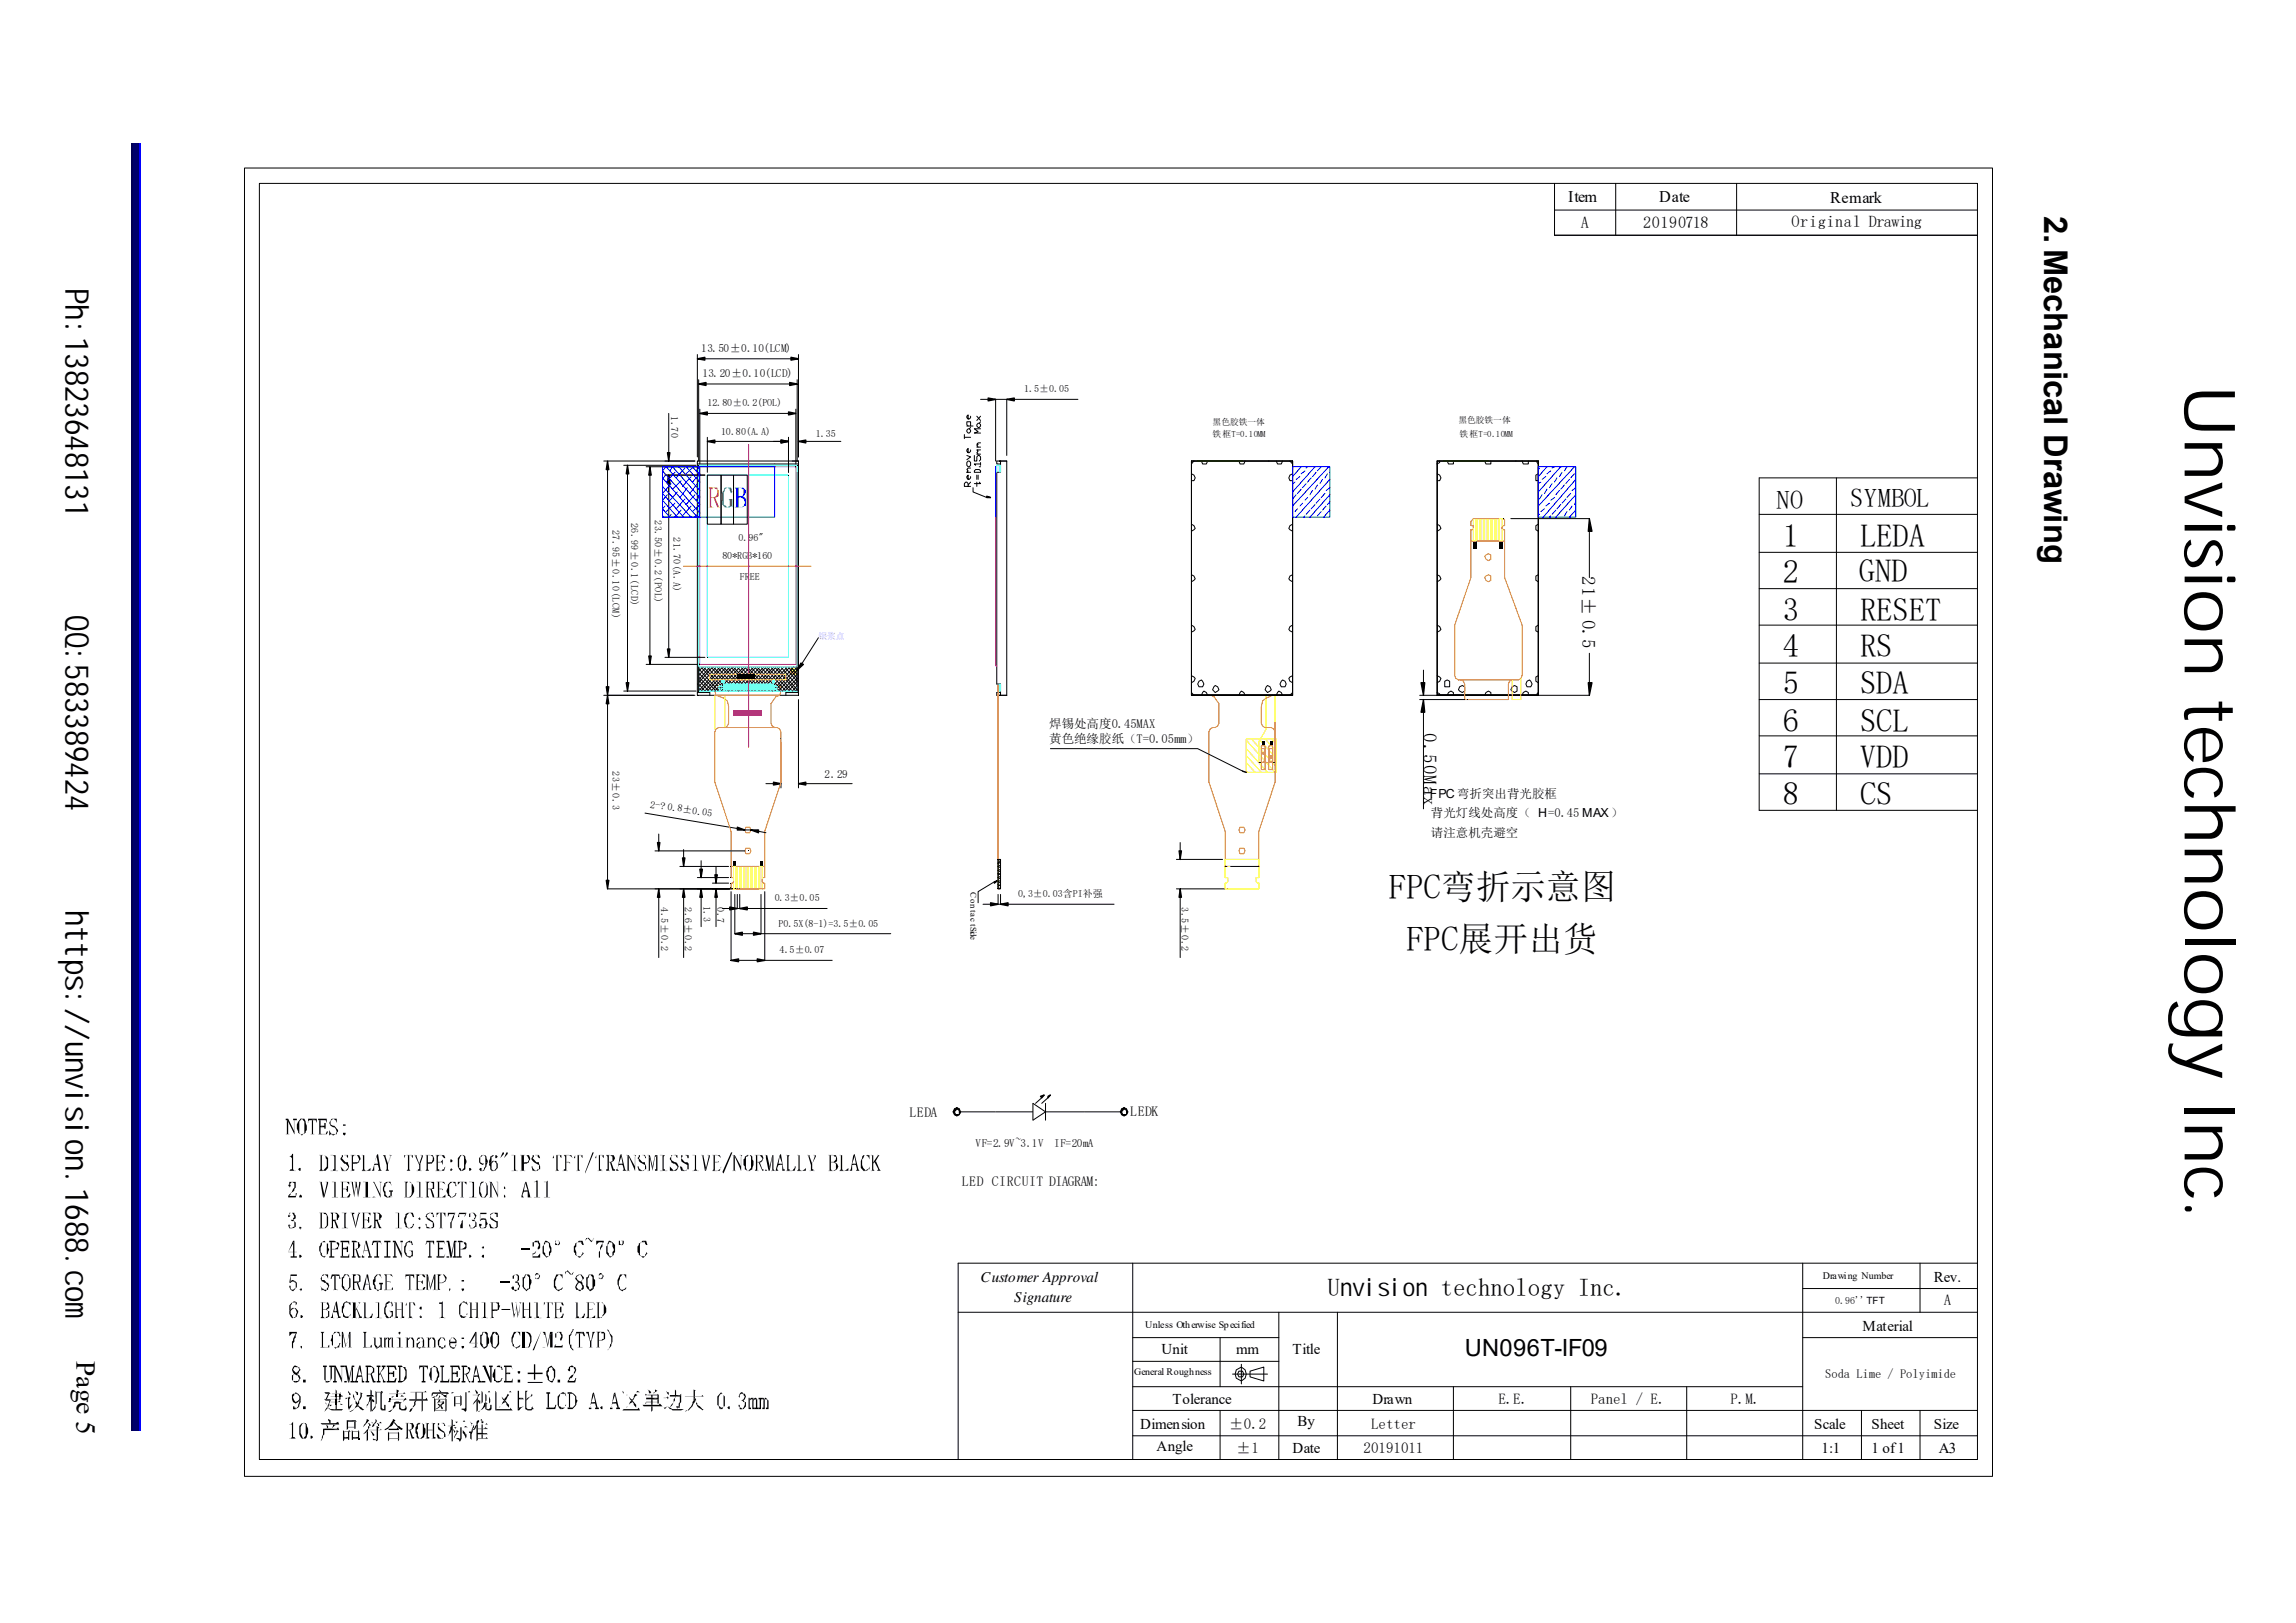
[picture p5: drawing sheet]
<svg xmlns="http://www.w3.org/2000/svg" width="297mm" height="210mm" viewBox="0 0 297 210" stroke-linecap="round" stroke-linejoin="round" font-family="sans-serif">
<defs><g id="words">
<text font-size="9.2" x="282.6" y="49.8" transform="rotate(90 282.6 49.8)">Unvision technology Inc.</text>
<g font-size="4.5">
<text x="179.6" y="116.3">FPC弯折示意图</text>
<text x="181.9" y="123">FPC展开出货</text>
</g>
<g font-size="4.2">
<text x="264.4" y="27.9" transform="rotate(90 264.4 27.9)">2. Mechanical Drawing</text>
<text x="8.5" y="37.3" transform="rotate(90 8.5 37.3)">Ph:13823648131</text>
<text x="230.6" y="70.7">1</text>
<text x="240.7" y="70.7">LEDA</text>
<text x="230.6" y="75.4">2</text>
<text x="240.5" y="75.3">GND</text>
<text x="8.5" y="79.6" transform="rotate(90 8.5 79.6)">QQ:583389424</text>
<text x="230.6" y="80.3">3</text>
<text x="240.7" y="80.3">RESET</text>
<text x="230.6" y="85">4</text>
<text x="230.6" y="89.8">5</text>
<text x="240.7" y="89.8">SDA</text>
<text x="240.7" y="85">RS</text>
<text x="230.6" y="94.7">6</text>
<text x="240.7" y="94.7">SCL</text>
<text x="230.6" y="99.4">7</text>
<text x="240.7" y="99.4">VDD</text>
<text x="230.6" y="104.1">8</text>
<text x="240.7" y="104.1">CS</text>
<text x="8.5" y="117.7" transform="rotate(90 8.5 117.7)">https://unvision.1688.com</text>
</g>
<text font-size="3.5" x="9.9" y="176.1" transform="rotate(90 9.9 176.1)">Page 5</text>
<g font-size="3.4">
<text x="229.8" y="65.8">NO</text>
<text x="239.4" y="65.6">SYMBOL</text>
</g>
<text font-size="3.2" x="171.7" y="167.6">Unvision technology Inc.</text>
<text font-size="3.1" x="189.5" y="175.4">UN096T-IF09</text>
<g font-size="2.4">
<text x="204.7" y="74.5" transform="rotate(90 204.7 74.5)">21± 0.5</text>
<text x="184.2" y="94.8" transform="rotate(90 184.2 94.8)">0.50Max</text>
</g>
<g font-size="2.1">
<text x="202.9" y="26.1">Item</text>
<text x="204.5" y="29.5">A</text>
<text x="212.6" y="29.5">20190718</text>
<text x="214.7" y="26.1">Date</text>
<text x="231.8" y="29.4">Original Drawing</text>
<text x="236.8" y="26.3">Remark</text>
</g>
<g font-size="1.9">
<text x="126.9" y="165.8">Customer Approval</text>
<text x="250.2" y="165.8">Rev.</text>
<text x="131.2" y="168.5">Signature</text>
<text x="241" y="172.1">Material</text>
<text x="251.5" y="168.9">A</text>
<text x="150.3" y="175.2">Unit</text>
<text x="159.9" y="175.2">mm</text>
<text x="167.2" y="175.2">Title</text>
<text x="147.5" y="184.8">Dimension</text>
<text x="151.7" y="181.6">Tolerance</text>
<text x="159" y="184.8">±0.2</text>
<text x="167.9" y="184.5">By</text>
<text x="177.4" y="184.8">Letter</text>
<text x="177.6" y="181.6">Drawn</text>
<text x="193.9" y="181.6">E.E.</text>
<text x="205.8" y="181.6">Panel / E.</text>
<text x="223.9" y="181.6">P.M.</text>
<text x="234.7" y="184.8">Scale</text>
<text x="242.1" y="184.8">Sheet</text>
<text x="250.2" y="184.8">Size</text>
<text x="149.6" y="187.7">Angle</text>
<text x="159.9" y="187.9">±1</text>
<text x="167.2" y="187.9">Date</text>
<text x="176.4" y="187.9">20191011</text>
<text x="235.7" y="187.9">1:1</text>
<text x="242.1" y="187.9">1 of 1</text>
<text x="250.8" y="187.9">A3</text>
</g>
<g font-size="1.8">
<text x="117.7" y="144.6">LEDA</text>
<text x="146.2" y="144.4">LEDK</text>
<text x="124.4" y="153.5">LED CIRCUIT DIAGRAM:</text>
</g>
<g font-size="1.6">
<text x="135.7" y="94.1">焊锡处高度0.45MAX</text>
<text x="135.7" y="96.1">黄色绝缘胶纸（T=0.05mm）</text>
<text x="185" y="103.2">FPC 弯折突出背光胶框</text>
<text x="185.1" y="105.7">背光灯线处高度（ H=0.45 MAX）</text>
<text x="185.1" y="108.3">请注意机壳避空</text>
<text x="236.1" y="178.3">Soda Lime / Polyimide</text>
</g>
<g font-size="1.5">
<text x="90.7" y="45.5">13.50±0.10(LCM)</text>
<text x="90.9" y="48.8">13.20±0.10(LCD)</text>
<text x="106.7" y="100.7">2.29</text>
<text x="126.2" y="148.4">VF=2.9V~3.1V</text>
<text x="136.4" y="148.4">IF=20mA</text>
</g>
<g font-size="1.3">
<text x="86.8" y="53.8" transform="rotate(90 86.8 53.8)">1.70</text>
<text x="91.5" y="52.6">12.80±0.2(POL)</text>
<text x="132.5" y="50.8">1.5±0.05</text>
<text x="93.3" y="56.2">10.80(A.A)</text>
<text x="105.5" y="56.6">1.35</text>
<text x="79.2" y="68.5" transform="rotate(90 79.2 68.5)">27.95±0.10(LCM)</text>
<text x="81.7" y="67.6" transform="rotate(90 81.7 67.6)">26.99±0.1(LCD)</text>
<text x="84.7" y="67.3" transform="rotate(90 84.7 67.3)">23.50±0.2(POL)</text>
<text x="87.2" y="69.4" transform="rotate(90 87.2 69.4)">21.70(A.A)</text>
<text x="95.6" y="70">0.96&quot;</text>
<text x="93.5" y="72.3">80*RGB*160</text>
<text x="95.7" y="75.1">FREE</text>
<text x="79.2" y="99.8" transform="rotate(90 79.2 99.8)">23±0.3</text>
<text x="84.1" y="104.5" transform="rotate(9 84.1 104.5)">2-? 0.8±0.05</text>
<text x="85.5" y="117.3" transform="rotate(90 85.5 117.3)">4.5±0.2</text>
<text x="88.6" y="117.3" transform="rotate(90 88.6 117.3)">2.6±0.2</text>
<text x="91" y="117.2" transform="rotate(90 91 117.2)">1.3</text>
<text x="92.8" y="117.3" transform="rotate(90 92.8 117.3)">0.7</text>
<text x="100.2" y="116.6">0.3±0.05</text>
<text x="100.7" y="119.9">P0.5X(8-1)=3.5±0.05</text>
<text x="131.7" y="116.1">0,3±0.03含PI补强</text>
<text x="152.9" y="117.3" transform="rotate(90 152.9 117.3)">3.5±0.2</text>
<text x="100.9" y="123.3">4.5±0.07</text>
<text x="235.8" y="165.4">Drawing Number</text>
<text x="148.2" y="171.8">Unless Otherwise Specified</text>
<text x="237.4" y="168.7">0.96''TFT</text>
<text x="146.7" y="177.9">General Roughness</text>
</g>
<g font-size="1.1">
<text x="156.9" y="54.9">黑色胶铁一体</text>
<text x="156.9" y="56.6">铁框T=0.10MM</text>
<text x="188.7" y="54.8">黑色胶铁一体</text>
<text x="188.8" y="56.6">铁框T=0.10MM</text>
<text x="125.6" y="115.4" transform="rotate(90 125.6 115.4)">Conta c t Side</text>
</g>
<text font-size="1.1" fill="#f0f" x="105.9" y="82.7">银浆点</text>
</g></defs>
<path d="M18.1 18.6v166.5" fill="none" stroke="#00f" stroke-width=".25"/>
<path d="M17.2 18.6h.8v166.5h-.8z" fill="#00006b"/>
<path d="M17.1 18.6v166.5" fill="none" stroke="#005" stroke-width=".25"/>
<path d="M271 19.1h18.5v190.8h-18.5z" fill="#fff"/>
<g fill="none" stroke="#000" stroke-width=".13">
<path d="M31.6 21.7h226.2v169.3h-226.2zM33.6 23.7h222.2v165.1h-222.2zM201.1 23.7v6.7h54.7M201.1 27.2h54.7M209 23.7v6.7M224.7 23.7v6.7M90.2 59.6h13.1v30.4h-13.1zM126.9 51.7h.9M129.4 59.6v1.5h-.4v27.4h.4v1.5M130.2 58.9v-7.2h-1.4v7.9M131.2 51.7h8.3M154.1 59.6h13.1v30.4h-13.1z"/>
<path d="M90.2 60h13.1M90.4 61.1v27.4h-.2M103.3 61.1h-.2v27.4h.2M129.4 60h-.4v-.4h1.2v30.4h-1.2v-.4h.4M90.2 89.6h1.6v.4M103.3 89.6h-1.6v.4M123.3 143.8h.2l.1 .4h-.1zM123.5 143.5l.3-.2-.2 .4zM123.5 143.5l.1 .2-.1 .1h-.2zM123.5 144.2h.3v.2zM123.8 144.2h.3l-.3 .2zM123.8 143.3l.3 .2v.2l-.3-.2z"/>
<path d="M124.1 143.8h.2l-.2 .4zM124.1 143.5l.2 .3h-.2zM124.3 143.8h9.3M133.6 142.7l1.7 1.1-1.7 1.1zM134.8 142l-.8 .7M135.3 143.8h9.8M135.3 142.7v2.2M135.6 142l-.8 .7M144.9 143.8h.2l.2 .4h-.2zM145.1 143.5l.2 .2-.2 .1h-.2zM145.1 144.2h.3v.2zM145.1 143.5l.3-.2v.2l-.1 .2z"/>
<path d="M145.4 143.3l.3 .2v.2l-.3-.2zM145.4 144.2h.3l-.3 .2zM145.7 143.8h.2l-.2 .4zM145.7 143.5l.2 .3h-.2zM124 169.8h131.8M146.5 173.1h18.9M146.5 176.1h18.9M146.5 163.4v25.4M146.5 179.4h86.7M157.8 173.1v6.3M159.5 177.8h4.5M159.9 177.2l.7-.3 .5 .3 .1 .6-.1 .5-.5 .4-.7-.4-.1-.5z"/>
<path d="M160.3 177.4h.4l.2 .4-.2 .3h-.4l-.2-.3zM160.6 176.5v2.5M161.7 177.4l1.8-.5v1.8l-1.8-.6zM165.4 169.8v19M173 169.8v19M188 179.4v9.4M203.2 179.4v9.4M218.2 179.4v9.4M233.2 163.4v25.4M233.2 173.1h22.6M233.2 166.7h22.6M248.4 163.4v6.4"/>
<path d="M255.8 163.4h-131.8v25.4M146.5 182.5h109.3M146.5 185.8h109.3M157.8 182.5v6.3M240.8 182.5v6.3M248.4 182.5v6.3"/>
</g>
<g fill="#000">
<path d="M127.8 51.5l1 .2-1 .2zM130.2 51.7l1-.2v.4zM123.3 143.8h.2v.4zM123.5 143.5l.1 .2-.3 .1zM123.5 143.8l.1 .4h-.1zM123.5 144.2h.1l.2 .2zM123.3 143.8l.3-.1-.1 .1zM123.6 144.2h.2v.2zM123.5 143.5l.3-.2v.2zM123.5 143.5h.3l-.2 .2zM123.8 144.2h.3l-.3 .2zM123.8 144.2h.3z"/>
<path d="M124.1 143.5v.3zM123.8 143.3l.3 .2v.2zM123.8 143.3l.3 .4-.3-.2zM124.3 143.8l-.2 .4zM124.1 143.8h.2l-.2 .4zM124.1 143.5l.2 .3h-.2zM134.6 141.8l.5-.1-.3 .3zM135.6 141.8l.3-.1-.3 .3zM144.9 143.8h.2v.4zM145.1 143.5l.2 .2-.4 .1zM145.1 143.8l.2 .4h-.2zM145.1 144.2h.2l.1 .2z"/>
<path d="M144.9 143.8l.4-.1-.2 .1zM145.3 144.2h.1v.2zM145.1 143.5l.3-.2v.2zM145.1 143.5h.3l-.1 .2zM145.4 144.2h.3l-.3 .2zM145.4 144.2h.3zM145.7 143.5v.3zM145.4 143.3l.3 .2v.2zM145.4 143.3l.3 .4-.3-.2zM145.9 143.8l-.2 .4zM145.7 143.8h.2l-.2 .4zM145.7 143.5l.2 .3h-.2z"/>
</g>
<path d="M127.8 51.5l1 .2-1 .2zM130.2 51.7l1-.2v.4zM134.6 141.8l.5-.1-.3 .3zM135.6 141.8l.3-.1-.3 .3z" fill="none" stroke="#000" stroke-width=".17"/>
<path d="M90.2 61.1h.2" fill="none" stroke="#00f" stroke-width=".13"/>
<path d="M165 93.4v2.7" fill="none" stroke="#7e6f3f" stroke-width=".13"/>
<path d="M92.8 90h7.9M93 94.1h7.2M100.5 94.1h-.3l-.3-.2-.2-.3v-2.6l.7-.9 .5-.1 .1-.6v-.7h-8.5v.7l.1 .6 1 .3 .5 .4 .2 .7v2.2l-.2 .3-.3 .2M129.1 88.7v26.3" fill="none" stroke="#ff7e00" stroke-width=".13"/>
<path d="M129 60.4h-.2v25.7h.2M129.4 60.4v.7" fill="none" stroke="#f0f" stroke-width=".13"/>
<path d="M129 60.2h.4M129.4 88.5v.9h-.1" fill="none" stroke="#0ff" stroke-width=".13"/>
<path d="M102.6 86.7h.2v.4h-.2z" fill="#0ff"/>
<path d="M102.3 86.3h.8v.9h-.8z" fill="none" stroke="#0ff" stroke-width=".13"/>
<path d="M103.1 86.3v.9z" fill="#ff0"/>
<path d="M103.1 86.3v.9z" fill="none" stroke="#ff0" stroke-width=".13"/>
<path d="M103 86.3h.1l-.1 .9z" fill="#ff0"/>
<path d="M103 86.3h.1l-.1 .9z" fill="none" stroke="#ff0" stroke-width=".13"/>
<path d="M103.1 86.3v.9h-.1z" fill="#ff0"/>
<path d="M103.1 86.3v.9h-.1z" fill="none" stroke="#ff0" stroke-width=".13"/>
<path d="M102.6 86.9h.4l-.4 .3z" fill="#ff0"/>
<path d="M102.6 86.9h.4l-.4 .3z" fill="none" stroke="#ff0" stroke-width=".13"/>
<path d="M103 86.9v.3h-.4z" fill="#ff0"/>
<path d="M103 86.9v.3h-.4z" fill="none" stroke="#ff0" stroke-width=".13"/>
<path d="M102.6 86.3h.4l-.4 .2z" fill="#ff0"/>
<path d="M102.6 86.3h.4l-.4 .2z" fill="none" stroke="#ff0" stroke-width=".13"/>
<path d="M102.6 86.5l.4-.2v.2z" fill="#ff0"/>
<path d="M102.6 86.5l.4-.2v.2z" fill="none" stroke="#ff0" stroke-width=".13"/>
<path d="M102.3 86.3h.3l-.3 .9z" fill="#ff0"/>
<path d="M102.3 86.3h.3l-.3 .9z" fill="none" stroke="#ff0" stroke-width=".13"/>
<path d="M102.6 86.3v.9h-.3z" fill="#ff0"/>
<path d="M102.6 86.3v.9h-.3z" fill="none" stroke="#ff0" stroke-width=".13"/>
<path d="M102.3 86.3v.9z" fill="#ff0"/>
<path d="M102.3 86.3v.9z" fill="none" stroke="#ff0" stroke-width=".13"/>
<path d="M90.4 60.2h12.7v29.2" fill="none" stroke="#0ff" stroke-width=".13"/>
<g fill="none" stroke="#000" stroke-width=".13">
<path d="M90.4 87.1l2.2 2.3M90.4 89l.5 .4M90.4 87.6l1.8 1.8M90.5 86.3l-.1 .2 2.6 2.9M90.7 86.3l2.8 3.1M90.9 86.3l-.5 .6M91 86.3l2.9 3.1M91.3 86.3l-.9 1.1M91.5 86.3l2.8 3.1 2.7-3.1M91.8 86.3l-1.4 1.7 1.3 1.4M92 86.3l2.7 3.1M92.2 86.3l-1.8 2"/>
<path d="M92.3 86.3l2.9 3.1M92.6 86.3l-2.2 2.6M92.8 86.3l2.8 3.1 2.7-3.1M93.1 86.3l-2.7 3.1M93.3 86.3l2.7 3.1M93.5 86.3l-2.8 3.1M93.6 86.3l2.9 3.1M93.9 86.3l-2.7 3.1-.8-.9M94.1 86.3l2.7 3.1 2.8-3.1M94.4 86.3l-2.9 3.1M94.6 86.3l2.7 3.1M94.7 86.3l-2.7 3.1"/>
<path d="M94.9 86.3l2.9 3.1M95.2 86.3l-2.7 3.1M95.4 86.3l2.9 3.1M95.7 86.3l-2.9 3.1M95.9 86.3l2.7 3.1M96.2 86.3l-2.9 3.1M96.4 86.3l2.7 3.1M96.5 86.3l-2.7 3.1M96.7 86.3l2.9 3.1M97.2 86.3l2.7 3.1 2.7-3.1M97.5 86.3l-2.9 3.1M97.6 86.3l2.8 3.1"/>
<path d="M97.8 86.3l-2.7 3.1M98 86.3l2.9 3.1M98.5 86.3l2.7 3.1 1.9-2.2-.8-.9M98.8 86.3l-2.9 3.1M98.9 86.3l2.8 3.1M99.1 86.3l-2.7 3.1M99.3 86.3l2.9 3.1M99.7 86.3l2.8 3.1 .6-.7-2.1-2.4M100.1 86.3l-2.9 3.1M100.2 86.3l2.8 3.1M100.4 86.3l-2.8 3.1M100.5 86.3l2.6 2.9-.3 .2"/>
<path d="M100.9 86.3l-2.8 3.1M101.4 86.3l-2.9 3.1M101.5 86.3l1.6 1.8-1.1 1.3M101.8 86.3l-2.9 3.1M102 86.3l1.1 1.5-1.6 1.6M102.2 86.3l-2.8 3.1M102.8 86.3l.3 .4-2.4 2.7M103.1 86.3l-2.9 3.1"/>
</g>
<g fill="none" stroke="#0ff" stroke-width=".13">
<path d="M90.4 60.2v29.2h12.7M91.5 61.5h10.5v23.5h-10.5zM90.4 86.3h12.7M93 89h.1v.2zM93.1 88.7v.2h-.1zM93.3 88.7l.2 .2h-.2zM93.3 89h.2l-.2 .2zM93.6 88.5v.7M93.6 88.5h.2v.7h-.2zM93.9 88.5h.2v.7h-.2zM93.9 88.5v.7M94.1 88.5h.2v.7h-.2z"/>
<path d="M94.4 88.5v.7M94.4 88.5h.2v.7h-.2zM94.6 88.5h.1v.7h-.1zM94.7 88.5h.2v.7h-.2zM94.9 88.5h.2v.7h-.2zM95.2 88.5h.2v.7h-.2zM95.2 88.5v.7M95.4 88.5h.2v.7h-.2zM95.7 88.5v.7M95.7 88.5h.2v.7h-.2zM96 88.5v.7M96 88.5h.2v.7h-.2z"/>
<path d="M96.2 88.5h.2v.7h-.2zM96.5 88.5v.7M96.5 88.5h.2v.7h-.2zM96.8 88.5v.7M96.8 88.5h.2v.7h-.2zM97 88.5h.2v.7h-.2zM97.3 88.5v.7M97.3 88.5h.2v.7h-.2zM97.6 88.5v.7M97.6 88.5h.2v.7h-.2zM97.8 88.5h.2v.7h-.2zM98.1 88.5v.7"/>
<path d="M98.1 88.5h.2v.7h-.2zM98.3 88.5h.2v.7h-.2zM98.5 88.5h.1v.7h-.1zM98.6 88.5h.2v.7h-.2zM98.9 88.5h.2v.7h-.2zM98.9 88.5v.7M99.1 88.5h.2v.7h-.2zM99.4 88.5v.7M99.4 88.5h.2v.7h-.2zM99.7 88.5v.7M99.7 88.5h.2v.7h-.2zM99.9 88.5h.2v.7h-.2z"/>
<path d="M100.1 89h.1v.2zM100.2 88.7v.2h-.1zM100.4 89h.1l-.1 .2zM100.4 88.7l.1 .2h-.1z"/>
</g>
<g fill="#0ff">
<path d="M99.9 88h.3v.3h-.3z"/>
<path d="M93.3 88h.5v.3h-.5z"/>
</g>
<path d="M165 93.4v2.7" fill="none" stroke="#7e6f3f" stroke-width=".13"/>
<g fill="none" stroke="#ff0" stroke-width=".13">
<path d="M161.2 96.9l2.8 3M161.2 97.7l2 2.2M161.2 95.8l3.8 4.1M161.2 99.8l.2 .1M161.2 95.6h3.9v4.3h-3.9zM161.2 98.7l1.2 1.2M161.9 95.6l3.2 3.6M162.9 95.6l2.2 2.5M163.7 95.6l1.4 1.6M163.8 90v4.3l-.9 1.6v2.8h.3M164.5 95.6l.6 .7M165 90v8.7h-.4"/>
<path d="M94.7 115h.5v-2.9h-.3v2.9M95.4 112.1h.3v2.9h-.3zM95.9 112.1h.3v2.9h-.3zM96.4 112.1h.3v2.9h-.3zM96.8 112.1h.4v2.9h-.4zM97.3 112.1h.3v2.9h-.3zM97.8 112.1h.3v2.9h-.3zM98.3 115v-2.9h.3v2.9"/>
</g>
<path d="M129 60.2v.9M129.3 60.2v.9M129.4 60.2v.9M129.3 88.5v.9" fill="none" stroke="#0ff" stroke-width=".13"/>
<path d="M90.5 60.4h12.5v25.6h-12.5z" fill="none" stroke="#f0f" stroke-width=".13"/>
<g fill="none" stroke="#000" stroke-width=".13">
<path d="M201.1 30.4h54.7M227.6 66.5h28.2M227.6 71.5h28.2M227.6 76.2h28.2M237.6 61.8v43M255.8 61.8h-28.2v43h28.2M101 96.1v5.8M103.3 90.5v11.4M162.9 98.7h.3M164.6 98.5v.2h.4M227.6 80.9h28.2M227.6 85.8h28.2"/>
<path d="M227.6 90.5h28.2M227.6 95.2h28.2M83.4 105.2l12 2M84.7 110.1h11.7M84.7 115h9.7M85.2 107.9v1.1M85.2 116.1v7.8M90.2 113.5h4.1M90.7 111.4v1.1M90.7 116.1v3.8M92.2 114.3h2.1M92.6 112.1v1.1"/>
<path d="M92.6 116.1v3.8M93.5 117.5h.9M94.6 115.4v8.8M94.9 113.7v.4M95.1 115.7v5.1M95.4 115.7v1.8h.3v-1.8M96.4 107.4h.8M96.7 117.5h10.3M98.1 107.5l1 .2M98.5 115.7v5.1h16.7M98.6 113.7v.4M98.9 115.4v8.8h8.8"/>
<path d="M99.1 101.4h1M104.3 101.4h5.9M128.6 114.1l-2.1 1.3v1.4M152.2 111.2h6M152.2 115h6.3M152.7 109v1.1M152.7 116.1v7.8M227.6 100.1h28.2M95.6 124.2h2.4M96 120.8h1.5"/>
</g>
<g fill="#000">
<path d="M85.1 109h.3l-.2 1.1zM85.2 115l.2 1.1h-.3zM90.5 112.5h.4l-.2 1zM90.7 115l.2 1.1h-.4zM92.5 113.2h.3l-.2 1.1zM92.6 115l.2 1.1h-.3zM94.4 117.3l1 .2-1 .2zM95.4 107l1 .4h-1zM95.7 117.5l1-.2v.4zM97.2 107.4h.9v.3zM100.1 101.2l.9 .2-.9 .2zM103.3 101.4l1-.2v.4z"/>
<path d="M128.6 114.1l.5-.2-.5 .4zM152.5 110.1h.4l-.2 1.1zM152.7 115l.2 1.1h-.4zM94.6 124.2l1-.1v.3zM95.1 120.8l.9-.2v.4zM97.5 120.6l1 .2-1 .2zM98 124.1l.9 .1-.9 .2z"/>
</g>
<g fill="none" stroke="#000" stroke-width=".17">
<path d="M85.1 109h.3l-.2 1.1zM85.2 115l.2 1.1h-.3zM90.5 112.5h.4l-.2 1zM90.7 115l.2 1.1h-.4zM92.5 113.2h.3l-.2 1.1zM92.6 115l.2 1.1h-.3zM94.4 117.4l1 .1-1 .2zM95.4 107l1 .4h-1zM95.7 117.5l1-.1v.3zM97.2 107.4h.9v.3zM100.1 101.2l.9 .2-.9 .2zM103.3 101.4l1-.2v.4z"/>
<path d="M128.6 114.1l.5-.2-.5 .4zM152.5 110.1h.4l-.2 1.1zM152.7 115l.2 1.1h-.4zM94.6 124.3l1-.2v.3zM95.1 120.8l.9-.2v.4zM97.5 120.6l1 .2-1 .2zM98 124.1l.9 .2-.9 .1z"/>
</g>
<path d="M163.4 95.9h.3v.6h-.3zM164.3 95.9h.3v.6h-.3zM94.9 111.4h.3v.7h-.3zM98.3 111.4h.3v.7h-.3z" fill="#000"/>
<g fill="none" stroke="#ff7e00" stroke-width=".13">
<path d="M93 94.1l-.4 .2-.1 .4v6.5l2.1 6.3v6h.3v.2M100.5 94.1l.4 .2 .1 .4v6.5l-2.1 6.3v6h-.3v.2M163.2 96.5h.5v3.1h-.5zM163.4 97.4h.1v.2h-.1zM163.8 90v4.3M164.2 96.5h.4v3.1h-.4zM164.2 98.7v-1.8h.4v1.8h-.1v-.2l-.2 .2h-.8v-.2l-.1 .2h-.2v-1.8h.5v1.8M164.3 97.7h.2v.4h-.2zM94.6 112.1h4.3M94.9 114.1l-.2 .2h-.1v.7h.1M96.5 109.7h.5l.2 .4-.2 .3h-.5l-.1-.3zM96.5 107h.5l.2 .4-.2 .3h-.5l-.1-.3z"/>
<path d="M98.6 114.1l.2 .2h.1v.7h-8.7"/>
</g>
<path d="M129.1 88.7v26.3v-14.3M156.7 90l.3 .1 .7 .9v2.6l-.2 .3-.9 .4-.2 .4v6.5l2.1 6.3v6h.3v.2M164.6 90l-.8 .3-.4 .4-.2 .7v2.2l.2 .3 .3 .2h.8l.3 .2 .2 .4v6.5l-2.1 6.3v6h-.4v.2M159.1 115h3.1M160.4 109.7h.5l.2 .4-.2 .3h-.5l-.1-.3zM160.4 107h.5l.2 .4-.2 .3h-.5l-.1-.3z" fill="none" stroke="#ff7e00" stroke-width=".13"/>
<g fill="none" stroke="#000" stroke-width=".13">
<path d="M78.1 59.6h11.8M86.5 53.5v5.1M90.2 45.9v13.2M90.5 52.9v7.1M91.2 46.4h11.1M91.5 56.6v4.5M91.5 53.5h10.5M92.5 57.1h8.5M102 56.6v4.5M103 52.9v7.1M103.3 45.9v13.2M104.3 57.1h4.5"/>
<path d="M154.1 59.6h13.1v30.4h-13.1zM154.5 59.6l-.4 .4v30h13.1v-30l-.3-.4M155.4 59.6l.2 .4h.5l.1-.4M160.3 59.6l.1 .4h.5l.2-.4M165.1 59.6l.2 .4h.5l.1-.4M78.6 60.7v28.2M80.7 60.2h9.4M81.2 61.3v27M83.6 60.4h6.6M84.1 61.5v23.4M86 61.5h5.2M86.5 62.6v21.4"/>
<path d="M154.1 67.8l.4 .2 .1 .4-.5 .3M154.1 61.3l.4 .2 .1 .3-.1 .4h-.4M154.1 74.4l.4 .1 .1 .4-.5 .4M167.2 67.8l-.3 .2-.2 .4 .5 .3M167.2 61.3l-.3 .2-.2 .3 .2 .4h.3M167.2 74.4l-.3 .1-.2 .4 .5 .4M78.1 90h11.8M78.6 91v22.9M80.7 89.4h9.4M83.6 86h6.6M86 85h5.2M105.9 82.5l-2.1 3.3"/>
<path d="M154.1 80.9l.4 .2 .1 .3-.5 .4M154.1 87.4l.5 .4-.1 .3-.4 .2M154.1 89.6l.4 .4M155.1 88.1l.3-.1 .2 .1 .2 .4-.2 .4h-.5l-.2-.4zM155.4 90l.4-.6 .3 .2 .1 .4M157.2 88.7l.3 .2 .2 .3-.5 .4-.3-.4zM160.3 90l.3-.6 .3 .2 .2 .4M164 88.7l.3 .2 .2 .3-.5 .4-.3-.4zM165.1 90l.3-.6 .4 .2 .1 .4M165.9 88l.4 .1 .1 .4-.1 .4h-.5l-.2-.4zM167.2 80.9l-.3 .2-.2 .3 .2 .2 .3 .2M167.2 87.4l-.3 .2-.2 .2 .2 .3 .3 .2"/>
<path d="M167.2 89.6l-.3 .4h.3M78.6 115h16.1M88 112.1h6.3M88.4 109.9v1.1M88.4 116.1v7.8M127.2 117h1M129.1 111.2h.3v3.8h-.3zM129.1 114.4l.3 .2M129.1 113l.3 .2M129.1 111.5l.3 .2M129.1 115.7v1.3h.3v-1.3M129.3 111.2l.1 .2-.3 .3"/>
<path d="M129.4 111.9l-.3 .2 .3 .2M129.4 112.5l-.3 .1 .3 .2M129.4 113l-.3 .2M129.4 113.4l-.3 .1 .3 .2M129.4 113.9l-.3 .2 .3 .2M129.4 114.4l-.3 .2M129.4 114.8l-.1 .2M130.4 117h13.7M158.5 112.1h4.4M158.8 113.7v.4"/>
</g>
<path d="M158.5 114.8v.2h.2h4.2v-.2M158.5 114.8v-.5h.2l.1-.2v-.6h-.3v-2.3h4.4v2.3h-.4v.6l.2 .2h.2v.5M158.8 114.1l-.1 .2h-.2v.5M158.8 112.1h.3M162.5 114.1l.2 .2h.2v.5" fill="none" stroke="#ff0" stroke-width=".13"/>
<g fill="#000">
<path d="M86.3 58.6h.4l-.2 1zM90.2 46.4l1-.2v.4zM90.5 53.5l1-.2v.4zM91.5 57.1l1-.2v.4zM101 56.9l1 .2-1 .2zM102 53.3l1 .2-1 .2zM102.3 46.2l1 .2-1 .2zM103.3 57.1l1-.2v.4zM78.6 59.6l.2 1.1h-.4zM81.2 60.2l.2 1.1h-.4zM84.1 60.4l.2 1.1h-.4zM86.5 61.5l.2 1.1h-.4z"/>
<path d="M78.4 88.9h.4l-.2 1.1zM78.6 90l.2 1h-.4zM81 88.3h.4l-.2 1.1zM83.9 84.9h.4l-.2 1.1zM86.3 84h.4l-.2 1zM103.6 85.8l.3 .2-.8 .7zM78.4 113.9h.4l-.2 1.1zM88.3 111h.3l-.2 1.1zM88.4 115l.2 1.1h-.3zM128.2 116.8l.9 .2-.9 .2zM129.4 117l1-.2v.4z"/>
</g>
<g fill="none" stroke="#000" stroke-width=".17">
<path d="M78.6 59.7l.2 1.1h-.4zM86.3 58.6h.4l-.2 1zM90.2 46.4l1-.2v.4zM90.5 53.5l1-.2v.4zM91.5 57.1l1-.2v.4zM101 56.9l1 .2-1 .2zM102 53.3l1 .2-1 .2zM102.3 46.2l1 .2-1 .2zM103.3 57.1l1-.2v.4zM81.2 60.2l.2 1.1h-.4zM84.1 60.4l.2 1.1h-.4zM86.5 61.5l.2 1.1h-.4z"/>
<path d="M78.4 88.9h.4l-.2 1.1zM78.6 90l.2 1h-.4zM81 88.3h.4l-.2 1.1zM83.9 84.9h.4l-.2 1.1zM86.3 84h.4l-.2 1.1zM103.6 85.8l.3 .2-.8 .7zM78.4 113.9h.4l-.2 1.1zM88.3 111h.3l-.2 1.1zM88.4 115l.2 1.1h-.3zM128.2 116.8l.9 .2-.9 .2zM129.4 117l1-.2v.4z"/>
</g>
<path d="M94.9 91.9h3.7v.8h-3.7z" fill="#f0f"/>
<path d="M92.5 90v4.3M93.8 90v4.1" fill="none" stroke="#ff0" stroke-width=".13"/>
<path d="M90.4 49.1v10.5M91.3 49.7h10.9M102.5 59.6h.8M103.1 49.1v10.5M154.9 59.6h5.8M90.4 86.3v3.1M103.1 86.3v3.1" fill="none" stroke="#000" stroke-width=".13"/>
<path d="M154.9 59.6h5.8" fill="none" stroke="#0f0" stroke-width=".13"/>
<path d="M90.4 49.7l.9-.2v.4zM102.2 49.5l.9 .2-.9 .2z" fill="#000"/>
<path d="M90.4 49.7l.9-.2v.4zM102.2 49.5l.9 .2-.9 .2z" fill="none" stroke="#000" stroke-width=".17"/>
<g fill="none" stroke="#00f" stroke-width=".13">
<path d="M90.2 61.1h.2M167.2 60.6v.1M167.5 62.4l-.3 .2M167.7 64l-.5 .6M167.9 65.8l-.4 .4M168.2 61.7l-.5 .3M168.3 63.3l-.4 .5M168.3 60.4l-1.1 1.3M168.5 65.1l-.3 .4M168.8 66.7l-.1 .2M168.8 60.9l-.5 .4M169 62.6l-.5 .5"/>
<path d="M169.1 64.4l-.3 .3M169.1 60.4l-.1 .2M169.5 66l-.5 .5M169.6 61.8l-.5 .6M169.8 63.5l-.3 .5M170.1 65.3l-.5 .5M170.1 60.4l-2.9 3.2M170.3 61.1l-.5 .6M170.4 62.7l-.3 .6M170.8 64.6l-.5 .5M170.9 66.2l-.5 .5M170.9 60.4l-.5 .5"/>
<path d="M171.1 62l-.3 .6M171.4 63.8l-.5 .6M171.6 65.5l-.5 .5M171.7 61.3l-.3 .5M171.9 60.4l-4.7 5.1M172 64.9l-.3 .4M172 63.1l-.4 .4M172 64l-2.5 2.9M172 66l-.8 .9M172 62l-4.3 4.9"/>
</g>
<path d="M85.7 60.4h14.5v6.5h-14.5zM128.8 60.4v6.5zM167.2 60.4h4.8v6.5h-4.8z" fill="none" stroke="#00f" stroke-width=".13"/>
<g fill="none" stroke="#00f" stroke-width=".13">
<path d="M85.7 60.4h4.8v6.5h-4.8zM85.7 62.9l3.7 4M85.7 66.7l.2 .2M86 61.7l-.3 .1 4.5 5.1M86 65.5l-.3 .3 1 1.1M86.3 64l-.6 .7 1.9 2.2M86.7 60.9l.3-.5 3.5 4M86.8 62.6l-1.1 1.2 2.7 3.1M86.8 66.5l-.3 .4M87.3 61.1l-1.1 1.3M87.3 65.1l-1.1 1.1M87.6 63.6l-.9 1.1"/>
<path d="M87.8 60.4l2.7 3.1M88.1 62.2l-1.1 1.1M88.1 66l-.8 .9M88.6 60.6l-1.1 1.2M88.6 64.6l-1.1 1.2M88.8 60.4l1.7 2M88.9 63.1l-.9 1.3M89.4 61.7l-1.1 1.2M89.4 65.5l-1.1 1.2M89.6 60.4l.9 1.1M89.6 66.2l.9-.9-4.3-4.9-.5 .5 4.8 5.5M89.7 60.4l-.9 .9"/>
<path d="M89.9 64l-1.1 1.3M90.2 62.6l-1 1.2M90.2 66.5l-.3 .4M90.5 60.4l-.4 .5M90.5 61.3l-.9 1.1M90.5 64.2l-.4 .5"/>
</g>
<path d="M96.8 57.5v39.2M88.4 73.3h16.5" fill="none" stroke="#f00" stroke-width=".13"/>
<g fill="none" stroke="#000" stroke-width=".13">
<path d="M124.8 56.2v.5M124.8 56.6h.8M125.1 55.1h.8M125.1 58.9l.5 .2-.5 .4M125.3 59.6h.1l.2 .2v.4l-.2 .2h-.1l-.2-.2v-.4zM125.3 55.5h.1l.2 .2v.1l-.2 .2h-.1l-.2-.2v-.1zM125.3 55.1l-.2-.2v-.3h.5v.5M125.6 55.3l-.2 .2M125.6 58.2v.2l-.2 .2h-.1l-.2-.2v-.2l.2-.2v.6M125.6 53.8v.2l-.2 .2h-.1l-.2-.2v-.2l.2-.1v.5M126.1 58.9v.7h.3v-.5l.1-.2h.2l.2 .2v.4l-.2 .1M126.4 58.8h.5"/>
<path d="M126.4 57.8h.5M126.4 53.8l.5 .6M126.5 54.8h.2l.2 .1v.2l-.2 .2h-.2l-.1-.2v-.2zM126.9 54.6l-.2 .2M126.9 53.8l-.5 .6M126.9 55.5h-.8l.4 .3-.4 .2h.8M126.9 59.8v.4M126.9 58.2h-.5l.1 .2-.1 .2 .1 .2M126.9 57.3h-.4l-.1 .2h.1l-.1 .2 .1 .1M185.9 59.6h13.1v30.4h-13.1zM186.3 59.6v.2l-.4 .2v30h13.1v-30l-.2-.2v-.2M187.2 59.6l.2 .4h.6v-.4"/>
<path d="M192.1 59.6l.1 .4h.7v-.4M196.9 59.6l.2 .4h.6v-.4M125.1 61.1h.5M125.3 62.9v-.3l-.2-.2h-.2l-.1 .2v.3h.8M125.6 61.7v.1l-.2 .2h-.1l-.2-.2v-.1l.2-.2v.5M125.6 60.6h-.3l-.2 .1 .2 .2-.2 .2h.2M125.6 62.4l-.3 .3M125.9 63.1v.5l1.8 .8M126.1 60.9l.1-.2h.5l.2 .2v.2h-.8zM126.4 61.5v.5M126.4 62.4v.5M126.5 61.5v.5"/>
<path d="M126.7 62.4l.2 .2h-.8M126.7 60.4h.2M126.9 60h-.8l.1 .2M185.9 67.8l.4 .2 .1 .4-.5 .3M185.9 61.3l.4 .2 .1 .3-.1 .4h-.4M185.9 74.4l.4 .1 .1 .4-.5 .4M199 67.8l-.3 .2v.5l.3 .2M199 61.3l-.3 .2v.7h.3M199 74.4l-.3 .1v.6l.3 .2M185.9 80.9l.4 .2 .1 .3-.5 .4M185.9 87.4l.5 .4-.1 .3-.4 .2M185.9 89.6l.4 .2v.2"/>
<path d="M186.9 88.1l.3-.1 .3 .1v.8h-.6zM187.2 90l.2-.4 .3-.2 .3 .2v.4M188.8 88.9l.4-.2 .3 .2v.5l-.3 .2-.4-.2-.1-.2zM192.1 90l.1-.4 .4-.2 .3 .2v.4M195.6 88.9l.3-.2 .4 .2v.5l-.4 .2-.3-.2-.1-.2zM196.9 90l.2-.4 .3-.2 .3 .2v.4M197.6 88.1l.3-.1 .1 .1 .2 .4-.2 .4h-.4l-.2-.4zM199 89.6l-.2 .2v.2h.2M199 80.9l-.3 .2v.5l.3 .2M199 87.4l-.3 .2v.5l.3 .2"/>
</g>
<path d="M127.7 64.2l.5 .2h-.5z" fill="#000"/>
<path d="M127.7 64.2l.5 .2h-.5z" fill="none" stroke="#000" stroke-width=".17"/>
<path d="M186.7 59.6h5.9" fill="none" stroke="#0f0" stroke-width=".13"/>
<g fill="none" stroke="#00f" stroke-width=".13">
<path d="M199 60.4h4.9v6.5h-4.9zM199 66.5h.2M199.2 60.6l-.2 .1M199.3 62.4l-.3 .2M199.5 64l-.3 .6M199.8 65.8l-.5 .4M200 61.7l-.5 .3M200.1 63.3l-.3 .5M200.1 60.4l-1.1 1.3M200.5 65.1l-.5 .4M200.6 66.7l-.1 .2M200.6 60.9l-.5 .4"/>
<path d="M200.8 62.6l-.3 .5M201.1 64.4l-.5 .3M201.1 60.4l-.3 .2M201.3 66l-.5 .5M201.4 61.8l-.3 .6M201.7 63.5l-.4 .5M201.9 65.3l-.5 .5M201.9 60.4l-2.9 3.2M202.1 61.1l-.4 .6M202.4 62.7l-.5 .6M202.6 64.6l-.5 .5M202.7 66.2l-.3 .5"/>
<path d="M202.7 60.4l-.3 .5M203 62l-.4 .6M203.2 63.8l-.5 .6M203.4 65.5l-.4 .5M203.7 61.3l-.5 .5M203.7 60.4l-4.7 5.1M203.9 64.9l-.2 .4M203.9 63.1l-.5 .4M203.9 64l-2.6 2.9M203.9 66l-.9 .9M203.9 62l-4.2 4.9"/>
</g>
<path d="M190.3 70h4.4M190.6 68.4v.1h-.3v6.2l-2.1 6.2v6.5l.1 .4 1 .3 .2 .4v2h5.6v-2l.2-.4 .3-.1M192.2 71.8l.4-.2 .3 .2v.5l-.3 .2-.4-.2-.1-.3zM192.2 74.5l.4-.1 .3 .1v.6l-.3 .2-.4-.2-.1-.4zM194 67.1h-3.4l-.3 .4v.5h.3v.2M194.3 68.4l.2 .1h.2v6.2l2.2 6.2v6.5l-.1 .4-.4 .2h-7.4M194.5 67.1l.2 .2v.7h-.2l-.2 .2" fill="none" stroke="#ff7e00" stroke-width=".13"/>
<path d="M190.6 70h.5v.9h-.5zM194 70h.5v.9h-.5zM95.4 87.2h2.2v.6h-2.2z" fill="#000"/>
<path d="M190.6 67.1v2.9h.4v-2.9M191.1 67.1h.3v2.9h-.3zM191.6 67.1h.3v2.9h-.3zM192.1 67.1h.3v2.9h-.3zM192.6 67.1h.3v2.9h-.3zM193 67.1h.4v2.9h-.4zM193.5 67.1h.4v2.9h-.4zM194.3 67.1v2.9h-.3v-2.9h.5M91.8 87.2h9.9v.8h-9.9zM196.8 87.8v2.7h-1.2v-2.5" fill="none" stroke="#ff0" stroke-width=".13"/>
<g fill="none" stroke="#000" stroke-width=".13">
<path d="M91.5 61.5h1.8v6.3h-1.8zM93.3 61.5h1.6v6.3h-1.6zM94.9 61.5h1.8v6.3h-1.8zM190.6 68.2v.2M194.3 68.2v.2M195.5 67.1h10.1M205.6 68.7v6M183.7 90.5h5.8M183.7 90h5.1M184.2 86.7v1.6M184.2 92.1v12.5M199 90h6.6"/>
<path d="M205.6 84.5v3.8"/>
</g>
<path d="M205.6 67.1l.4 1.6h-.5zM183.8 88.3h.5l-.1 1.7zM184.2 90.5l.1 1.6h-.5zM205.5 88.3h.5l-.4 1.7z" fill="#000"/>
<path d="M205.6 67.1l.4 1.6h-.5zM183.8 88.3h.5l-.1 1.7zM184.2 90.5l.1 1.6h-.5zM205.5 88.3h.5l-.4 1.7z" fill="none" stroke="#000" stroke-width=".17"/>
<g fill="#f00">
<path d="M92.3 64.4h.2l.5 1.2h.1h-.3z" fill-rule="evenodd"/>
<path d="M91.7 63.1h.6h-.1v.2h-.2v1.1h.6h-.6v1.1l.2 .1h.1h-.6h.1v-2.3z" fill-rule="evenodd"/>
<path d="M91.7 63.1h1.1v.2l.2 .2v.7l-.4 .2h-.6h.3l.3-.2 .2-.4v-.5l-.5-.2z" fill-rule="evenodd"/>
</g>
<g fill="#0f0">
<path d="M93.8 65.6h.3l.5-.1-.2 .1z" fill-rule="evenodd"/>
<path d="M94.3 64.6h.6h-.2v1l-.1-.1h-.2v-.8z" fill-rule="evenodd"/>
<path d="M93.8 63.1h.6h-.3l-.3 .2-.2 .5v1.5l.5 .3h-.3l-.2-.1-.1-.2v-.4a1.13 1.13 0 0 1 .1-1.4z" fill-rule="evenodd"/>
<path d="M94.1 63.1h.5l.1 .5-.1 .2-.2-.5z" fill-rule="evenodd"/>
</g>
<g fill="#00f">
<path d="M95.7 64.4l.3-.2 .5 .4v.9l-.5 .1h-.9h.8l.3-.1 .2-.6-.2-.3z" fill-rule="evenodd"/>
<path d="M95.1 63.1h.6h-.1v1.1h.4l-.4 .2v1.2h-.5h.1v-2.3z" fill-rule="evenodd"/>
<path d="M95.1 63.1h.8a.58 .58 0 0 1 .6 .5l-.3 .6h-.6h.4l.2-.4v-.5h-.2l-.1-.2z" fill-rule="evenodd"/>
</g>
<g fill="#000">
<path d="M160.7 99.8l.5 .1zM40.2 144.9l.8-.2v.6l-.2-.4zM43.1 144.7h.5v.6l-.2-.4zM50.2 152.9h.3l.2 .6-.2-.4zM65.2 154.5l.2 .2v.2h-.2zM65.2 153.5l.2 .1v.2h-.2zM65.5 149.1h.2v.2l-.5 .5zM42 164.9h.4v.5l-.1-.3zM43.4 179.8l.2 .1v.4h-.2zM47.9 179.8l.2 .1v.6h-.2zM48.6 160.7l.6-.2 .2 .6-.2-.4zM48.9 164.9h.3l.2 .5-.2-.3z"/>
<path d="M48.7 180.1h.5l.2-.2 .1 .2zM50.2 173.1h.1l-.1 .3zM52.8 165.1l.8-.2v.5l-.2-.3zM54.9 174.1v.2h.1h-.3zM55 174.1v.2h-.1h.1zM54.6 176.9l.8-.2v.5l-.2-.3zM55.5 160.7l.7-.2v.6l-.2-.4zM62.3 179.9l.1 .2h-.1zM64.1 179.9l.1 .2h-.1zM70 172.1l-.9 2.6h-.2zM71.2 172.7l.3-.2v1.8h-.3zM70.7 168.5h.8v.4l-.2-.4z"/>
<path d="M72.3 164.9h.5v.5l-.2-.3zM80.5 179.9l.2 .2h-.2zM87.3 179.8l.2 .1v.6h-.2zM42 180.1h.6l.2 .2h-.7zM42.9 184.8h.7l.1-.1 .2 .3zM42.8 181.4h.9l.2-.2 .2 .2zM43.9 181h.2l-.2 .2zM42.9 180.3h1l.2-.2v.2zM42.8 180.7h1.3l.1-.2 .2 .2zM44.5 185.2h.5l.2-.2 .1 .2zM45 183.7h1l.2 .2zM45.7 185.2h.6v-.2l.2 .2z"/>
<path d="M47.4 180.5h.8l.2 .2h-1zM48.2 186.1l.5 .2h-.5zM47.8 185h1.4v-.2l.2 .2zM50.3 185.4h1.2v-.2l.1 .2zM51.2 181.4h.8zM51.5 186.1h.1l-.1 .4zM56.6 181.6l.4 .2v.1l-.4-.1zM56.8 181.4h.5v-.2l.2 .2zM56.3 181h1.3v-.2l.2 .2zM57.6 182.5h.2l-.2 .2zM58.4 183.6l.2 .1v.8h-.2zM57.9 184.5h.7l.1-.2 .2 .2z"/>
<path d="M59.1 186.1h.3zM58.9 180.7h.6v-.2l.2 .2zM59.5 181.6h.2v.2l-.2 .1zM61.2 180.5h.6l.2-.2 .1 .2zM62.4 184.8h.2l.2-.1 .3 .1zM62.4 186.1h.4l.1-.2 .2 .2zM62.4 185.4h.5l.2 .2zM67.1 180.8h.5l.2 .2zM84.6 180.5h.5v-.2l.1 .2zM85.9 180.8h.3l.1-.1 .2 .1zM87.8 182.3h.6zM97.5 180.8v.2l-.2 .2z"/>
<path d="M37.1 144.9l.2 .2v1.6h.1h-.4h.1z" fill-rule="evenodd"/>
<path d="M37 144.7h.3l.8 1.7v.3l-.8-1.6-.2-.2h-.1z" fill-rule="evenodd"/>
<path d="M37.4 158.3v.2h.2l-.2 .2 .2 .2h.2h-.4l-.1-.4z" fill-rule="evenodd"/>
<path d="M37.4 156.9h.7h-.5l-.2 .2v.2h.2l-.2 .2h-.1z" fill-rule="evenodd"/>
<path d="M37.4 152.9h.7h-.3l-.4 .4h.2v.2l-.2 .1v-.1h-.1z" fill-rule="evenodd"/>
<path d="M37.8 149.3h.1v2l.2 .2h.2h-.9l.2-.2h.2v-1.5l-.2-.2h-.2l.4-.1z" fill-rule="evenodd"/>
<path d="M37.8 156.9h.3v.2l.2 .2v.3l-.4 .2 .4 .4v.5l-.4 .2h-.5h.4l.1-.2h.2v-.7h-.3l-.2-.2h.3v-.2l.2-.1z" fill-rule="evenodd"/>
<path d="M37.8 152.9h.5v.7l-.2 .2v.2l-.5 .4v.1l-.2 .2h-.1l.8-1.1v-.5z" fill-rule="evenodd"/>
<path d="M37.9 144.7h.5v.2h-.3v1.8v-1.8h-.2z" fill-rule="evenodd"/>
<path d="M37.3 154.7h1v-.3h.1l-.1 .5h-1z" fill-rule="evenodd"/>
<path d="M38.7 151.1h.2v.4h-.2l-.1-.2z" fill-rule="evenodd"/>
<path d="M38.7 158.7h.2l.2 .2h-.2v.2l-.2-.2z" fill-rule="evenodd"/>
<path d="M38.9 144.7h.2l-.4 .4v1.5l.2 .1h.3l-.1 .2-.5-.3v-.2a1.21 1.21 0 0 1 .3-1.7z" fill-rule="evenodd"/>
<path d="M38.9 154.5l.2 .2v.2h-.4v-.2z" fill-rule="evenodd"/>
<path d="M38.9 144.7h.5l.3 .9v.6l-.2 .4-.3 .1h-.1h.1l.2-.1v-1.5l-.3-.4z" fill-rule="evenodd"/>
<path d="M40.2 144.9h.5h-.2v1.8h.2h-.5h.2v-1.8z" fill-rule="evenodd"/>
<path d="M39.9 144.7h1.1l-1 .2-.1 .4z" fill-rule="evenodd"/>
<path d="M41.3 156.9h.5h-.2v2h.2h-.5h.2v-2z" fill-rule="evenodd"/>
<path d="M41.3 144.9h.7h-.5v.7l.3 .2h-.3v.9h.1h-.3z" fill-rule="evenodd"/>
<path d="M41.3 149.5h.5h-.2v1.8l.2 .2h-.5l.2-.2v-1.8z" fill-rule="evenodd"/>
<path d="M41.3 156.9h.8l.3 .6v1l-.3 .4h-.8h.7l.3-.4v-1.2l-.2-.2h-.1l-.2-.2z" fill-rule="evenodd"/>
<path d="M41.3 149.5a.98 .98 0 0 1 1.1 .3v1.3l-.3 .4h-.8h.5l.5-.6v-.9l-.2-.2v-.2l-.1-.1z" fill-rule="evenodd"/>
<path d="M41.3 152.9h.5h-.2v.2l.4 1.4-.2 .4-.3-2z" fill-rule="evenodd"/>
<path d="M41.5 145.6h.5v-.3h.1v.7h-.1v-.2z" fill-rule="evenodd"/>
<path d="M41.2 146.7h.9l.2-.3h.1l-.1 .3z" fill-rule="evenodd"/>
<path d="M41.2 144.7h1.1v.6l-.2-.4h-.9z" fill-rule="evenodd"/>
<path d="M42.6 146.2l.3 .5h.4h-.5l-.2 .2z" fill-rule="evenodd"/>
<path d="M42.1 152.9h.5h-.2l-.4 2h-.2l.2-.4 .3-1.4v-.2z" fill-rule="evenodd"/>
<path d="M42.8 156.9h.5h-.2v.9h.3v.2h-.3v.9h.2h-.5l.1-.2v-1.6z" fill-rule="evenodd"/>
<path d="M42.9 144.7h.5h-.3l-.2 .2h-.1v.6l.5 .1 .4 .6-.1 .5-.5 .2-.2-.2h-.1h.6l.2-.3-.2-.4-.1-.2-.5-.2-.2-.3z" fill-rule="evenodd"/>
<path d="M42.8 156.9h.5a.55 .55 0 0 1 .6 .6l-.2 .1v.2h-.6h.5v-.7l-.3-.2z" fill-rule="evenodd"/>
<path d="M43.3 158h.1l.3 .9h.2h-.3z" fill-rule="evenodd"/>
<path d="M42.8 149.5h.9h-.3v2h.3h-.9h.3v-.2h.2v-1.7l-.2-.1z" fill-rule="evenodd"/>
<path d="M42.9 152.9h.8h-.3v2h.3h-.8h.4v-2z" fill-rule="evenodd"/>
<path d="M44.1 150.9l.4 .6h.2h-.5z" fill-rule="evenodd"/>
<path d="M44.2 152.9h.7h-.5v.9h.3h-.3v1.1h.1h-.3z" fill-rule="evenodd"/>
<path d="M44.4 146.6h.3v.1l-.2 .2-.1-.2z" fill-rule="evenodd"/>
<path d="M44.4 145.5h.3v.1h-.3z" fill-rule="evenodd"/>
<path d="M44.2 149.5h.8h-.6v.1l-.2 .2 .5 .6h.3l.2 .5-.3 .6h-.7h.5l.3-.4a.6 .6 0 0 0-.5-.5l-.4-.6z" fill-rule="evenodd"/>
<path d="M44.2 156.9h.8h-.1l-.2 .2v1.6l.2 .2h.1h-.8h.3v-2z" fill-rule="evenodd"/>
<path d="M44.5 149.5h.5v.3l-.1-.2v-.1z" fill-rule="evenodd"/>
<path d="M44.4 153.8h.5v-.3h.1v.7h-.1l-.2-.4z" fill-rule="evenodd"/>
<path d="M44.1 154.9h.8l.3-.4v-.1l.1 .1-.1 .4z" fill-rule="evenodd"/>
<path d="M44.1 152.9h1.1v.4l-.3-.4z" fill-rule="evenodd"/>
<path d="M45.5 149.5h.5h-.2l-.1 .1v.8l.5 .2h-.5v.7h.1v.2h-.5h.2z" fill-rule="evenodd"/>
<path d="M45.3 156.9h.5v.2h-.1l.3 1.4v.4l-.5-2z" fill-rule="evenodd"/>
<path d="M45.3 152.9h.5h-.1l.1 2-.3-2z" fill-rule="evenodd"/>
<path d="M45.3 149.5h1.2l.1 .3-.1 .6-.3 .2-.5-.2h.6l.2-.4-.3-.5z" fill-rule="evenodd"/>
<path d="M46 153.5l.2 .1h-.2l-.2 1.3z" fill-rule="evenodd"/>
<path d="M45.8 152.9h.5h-.1l.1 2-.1-1.3-.2-.1v-.6z" fill-rule="evenodd"/>
<path d="M46.3 156.9h.3l-.1 .2-.5 1.8 .3-1.8h.2z" fill-rule="evenodd"/>
<path d="M46.8 156.9h.8h-.5v.9h.3h-.3v1.1h.2h-.5h.2v-2z" fill-rule="evenodd"/>
<path d="M46.5 152.9h.3h-.2l-.3 2z" fill-rule="evenodd"/>
<path d="M46.8 149.5h.5h-.2v1.8l.2 .2h-.5l.2-.2v-1.8z" fill-rule="evenodd"/>
<path d="M47.1 157.8h.5v-.3h.2v.7h-.2v-.2l-.2-.2z" fill-rule="evenodd"/>
<path d="M46.8 158.9h.6l.5-.4h.2l-.2 .4z" fill-rule="evenodd"/>
<path d="M46.8 156.9h1.1v.4l-.3-.4z" fill-rule="evenodd"/>
<path d="M46.8 151.5h.6l.5-.4v-.2v.6z" fill-rule="evenodd"/>
<path d="M47 152.9h.9h-.3v2h.3h-.9h.3v-2z" fill-rule="evenodd"/>
<path d="M48.2 156.9h.5h-.1v.9h.3v.2h-.3v.9h.1h-.5l.2-.2v-1.6z" fill-rule="evenodd"/>
<path d="M48.4 153.1v1.8h.2h-.5h.1l.2-.2z" fill-rule="evenodd"/>
<path d="M48.2 152.9h.2l.8 1.6v.4l-.8-1.8z" fill-rule="evenodd"/>
<path d="M48.2 156.9h.5a.59 .59 0 0 1 .7 .6l-.2 .1v.2h-.6h.5v-.7l-.4-.2z" fill-rule="evenodd"/>
<path d="M48.7 149.5l-.3 1.1 .5 .1h-.5v.8h-.3l.1-.2z" fill-rule="evenodd"/>
<path d="M48.7 158h.2l.3 .7 .2 .2h-.3z" fill-rule="evenodd"/>
<path d="M48.7 149.5l.2-.2 .3 2 .2 .2h-.5l.2-.2-.2-.6-.5-.1h.5z" fill-rule="evenodd"/>
<path d="M49.1 152.9h.4h-.1l-.2 .2v1.8v-2z" fill-rule="evenodd"/>
<path d="M49.5 149.5h.5h-.1v.1l.3 1v.7l.1 .2h-.4l.1-.2v-.6l-.3-1.1z" fill-rule="evenodd"/>
<path d="M49.7 153.1l.3-.2h.5h-.3l-.2 .2h-.1v.4l-.2 .1v.4l.2 .2v.3l.3 .4-.5-.2v-.3l-.2-.4v-.4z" fill-rule="evenodd"/>
<path d="M50 154.9h.2l.1-.2h.4h-.2v.2z" fill-rule="evenodd"/>
<path d="M50.3 149.5h.4l-.2 .1-.3 1 .3-1v-.1z" fill-rule="evenodd"/>
<path d="M50.3 154h.5v.2h-.1v.7v-.2h-.4h.2v-.5h-.2z" fill-rule="evenodd"/>
<path d="M51.2 156.9h.8h-.4v2h.4h-.8h.3v-2z" fill-rule="evenodd"/>
<path d="M52.5 152.9h.3l-.2 .2v1.8h.2h-.3z" fill-rule="evenodd"/>
<path d="M52.6 149.5h.5h-.2v1.8l.2 .2h-.5l.2-.2v-1.8z" fill-rule="evenodd"/>
<path d="M52.3 152.9h.8a1.24 1.24 0 0 1 0 2h-.8h.6a1.03 1.03 0 0 0 .4-1.2v-.6l-.4-.2z" fill-rule="evenodd"/>
<path d="M52.5 157.1l.3-.2h.5a.59 .59 0 0 0-.7 .6l-.1 .5 .3 .9h.1l-.4-.2-.2-.5v-.6z" fill-rule="evenodd"/>
<path d="M52.8 158.9l.5-.2 .1-.2v-.2h.2l-.3 .6z" fill-rule="evenodd"/>
<path d="M52.9 156.9h.5l.2 .6h-.2l-.1-.4-.2-.2z" fill-rule="evenodd"/>
<path d="M52.3 149.5h1.1h-.9l-.2 .3z" fill-rule="evenodd"/>
<path d="M52.6 149.5h.8v.3l-.1-.2v-.1z" fill-rule="evenodd"/>
<path d="M53.6 149.5h.5h-.2v.1l.3 1h.2v.9h.2h-.7h.2v-.2h.1v-.6l-.5-1.1v-.1z" fill-rule="evenodd"/>
<path d="M54.1 158.9l.1-.2h.2l-.2 .4v-.2z" fill-rule="evenodd"/>
<path d="M54.1 157.6h.1v-.1l.2 .1v.2h-.2z" fill-rule="evenodd"/>
<path d="M53.9 152.9h.8h-.3v2h.3h-.8h.3v-2z" fill-rule="evenodd"/>
<path d="M54.4 149.5h.5h-.2l-.3 1.1h-.2l.4-1v-.1z" fill-rule="evenodd"/>
<path d="M55 149.5h.5h-.1v.9l.4 .2h-.4v.7l.1 .2h-.5l.2-.2v-1.8z" fill-rule="evenodd"/>
<path d="M55 158.3h.2v.4l.5 .2h-.5z" fill-rule="evenodd"/>
<path d="M55.2 152.9h.5h-.2l-.1 .2v.7h.4h-.4v.9l.1 .2h-.5h.2z" fill-rule="evenodd"/>
<path d="M55.2 157.1l.3-.2h.5h-.3l-.5 .4 .2 .3h.1l.5 .4 .2 .3v.4l-.2 .2h-.6h.3l.3-.2v-.5l-.6-.4-.2-.2v-.1h-.2z" fill-rule="evenodd"/>
<path d="M55 149.5h1l.2 .3v.4l-.4 .4-.4-.2h.4l.2-.4v-.4l-.3-.1z" fill-rule="evenodd"/>
<path d="M55 152.9h1.2v.9h-.8h.4l.2-.2v-.5l-.3-.2z" fill-rule="evenodd"/>
<path d="M55.7 153.8h.1l.4 1.1h.1h-.3z" fill-rule="evenodd"/>
<path d="M55.7 156.9h.3l.2 .6h-.2v-.4h-.2z" fill-rule="evenodd"/>
<path d="M56.5 149.5h.6h-.3l-.2 .1v.8h.4h-.4v.9h.2v.2h-.3z" fill-rule="evenodd"/>
<path d="M56.5 152.9h.6h-.3v.9h.3h-.3v1.1h-.3h.1v-2z" fill-rule="evenodd"/>
<path d="M56.8 156.9h.5h-.2v2h.2h-.5h.2v-2z" fill-rule="evenodd"/>
<path d="M56.6 150.4h.4l.3-.4v.7l-.2-.3z" fill-rule="evenodd"/>
<path d="M56.8 153.8h.5v-.3v.7l-.2-.4z" fill-rule="evenodd"/>
<path d="M56.3 149.5h1.2l.1 .3h-.1l-.4-.3z" fill-rule="evenodd"/>
<path d="M56.5 152.9h1l.1 .4-.5-.4z" fill-rule="evenodd"/>
<path d="M56.5 156.9h1.1h-.8l-.3 .4v.2z" fill-rule="evenodd"/>
<path d="M56.8 156.9h.8v.6l-.3-.6z" fill-rule="evenodd"/>
<path d="M56.3 151.5h.8l.2-.2h.2v-.2l.1-.2-.1 .6z" fill-rule="evenodd"/>
<path d="M56.5 154.9h.6l.5-.4v-.1v.5z" fill-rule="evenodd"/>
<path d="M58.3 151.3l.1-.2v.2h.2l-.2 .2h-.1z" fill-rule="evenodd"/>
<path d="M58.3 150h.1l.2 .2-.2 .2h-.1z" fill-rule="evenodd"/>
<path d="M58.3 152.9h.4h-.1l-.5 .4v1.2l.3 .4-.5-.2-.1-.5 .1-.6v-.3z" fill-rule="evenodd"/>
<path d="M58.7 157.1l.2-.2-.5 1.3v.7h-.1v-.7l.1-.2z" fill-rule="evenodd"/>
<path d="M57.9 156.9h1l-.2 .2h-.6l-.2 .4z" fill-rule="evenodd"/>
<path d="M58.3 154.9a.62 .62 0 0 0 .6-.5h.2l-.2 .3-.3 .2z" fill-rule="evenodd"/>
<path d="M58.6 152.9h.3l.2 .6h-.2v-.4h-.2z" fill-rule="evenodd"/>
<path d="M59.5 152.9h.5h-.1v2h.1h-.5h.2v-2z" fill-rule="evenodd"/>
<path d="M59.5 149.5h.5h-.3l-.3 .5v1.1h.1l.2 .4h-.2l-.3-.6v-1.1z" fill-rule="evenodd"/>
<path d="M59.7 149.5h.3l.2 .1 .2 .8-.2 .3v.6l-.3 .2h-.4h.2l.3-.4v-1.5l-.1-.1z" fill-rule="evenodd"/>
<path d="M60.4 156.9l-.5 .9v1.1h-.4v-.4l.2-.5z" fill-rule="evenodd"/>
<path d="M59.4 156.9h1l-.2 .2h-.8v.4h-.2z" fill-rule="evenodd"/>
<path d="M59.2 152.9h1.2h-.9l-.3 .4z" fill-rule="evenodd"/>
<path d="M59.5 152.9h.9v.4l-.4-.4z" fill-rule="evenodd"/>
<path d="M60.7 158.3l.1 .2v.4h.4h-.4z" fill-rule="evenodd"/>
<path d="M60.7 151.1h.1l.2 .2-.2 .2h-.1z" fill-rule="evenodd"/>
<path d="M60.8 156.9v.6h-.1v-.4l.1-.2h.5z" fill-rule="evenodd"/>
<path d="M61 156.9h.3l.3 .4-.3 .5 .3 .4v.5h-.1l-.2 .2h-.5h.4l.3-.4v-.5h-.3l-.2-.2h.3v-.2l.2-.1-.2-.4-.1-.2z" fill-rule="evenodd"/>
<path d="M60.7 152.9h.9h-.3v2h.3h-.9h.3l.2-.2v-1.6l-.2-.2z" fill-rule="evenodd"/>
<path d="M62 158.3h.3v.2l-.2 .2 .2 .2h.1h-.3z" fill-rule="evenodd"/>
<path d="M62.1 151.1h.2v.4h.1h-.3l-.1-.2z" fill-rule="evenodd"/>
<path d="M62.3 152.9h.3l-.3 .2-.2 .4v.7l.3 .7h.4h-.5a1.66 1.66 0 0 1 0-2z" fill-rule="evenodd"/>
<path d="M62.3 149.5h.5h-.4l-.1 .1h-.2v.8l.5 .2-.2 .1-.4-.3v-.6z" fill-rule="evenodd"/>
<path d="M62.3 157.6h.5l-.5 .2-.2 .2v-.2z" fill-rule="evenodd"/>
<path d="M62.3 152.9h.5l.3 .6v1l-.3 .4h-.2l.3-.5v-1.1l-.1-.4z" fill-rule="evenodd"/>
<path d="M62.4 157.8l.4-.2 .3 .7-.3 .6h-.5l.5-.2v-.9z" fill-rule="evenodd"/>
<path d="M62.4 149.5h.4l.1 .1 .2 .8h-.3l-.2 .2h-.2h.2l.2-.2v-.8l-.2-.1z" fill-rule="evenodd"/>
<path d="M62.1 156.9h.8v.2h-.8v.9z" fill-rule="evenodd"/>
<path d="M62.8 150.4h.3l-.2 .5-.3 .6h-.5h.3l.2-.2v-.2l.2-.2z" fill-rule="evenodd"/>
<path d="M63.3 158.3h.1l.2 .4 .3 .2h-.5z" fill-rule="evenodd"/>
<path d="M63.4 153.1h.2v1.8h.1h-.4h.1z" fill-rule="evenodd"/>
<path d="M63.3 152.9h.3l.8 1.6v.4l-.8-1.8h-.2v-.2z" fill-rule="evenodd"/>
<path d="M63.3 150.6l.4-.4h.2l-.3 .4v.7l.3 .2h-.3l-.2-.2v-.4z" fill-rule="evenodd"/>
<path d="M63.4 157.1l.3-.2h.5h-.3l-.5 .4 .2 .3h.1l.5 .4h.2v.7l-.2 .2h-.6h.3l.3-.2v-.5l-.8-.6z" fill-rule="evenodd"/>
<path d="M63.7 150.2h.5v.2l.2 .2v.5l-.3 .4h-.5h.3l.3-.4v-.5l-.3-.4z" fill-rule="evenodd"/>
<path d="M63.4 149.6l.5-.1-.2 .1h-.1v.8l-.3 .2z" fill-rule="evenodd"/>
<path d="M63.9 149.5h.3l.2 .1-.2 .2h-.1v-.3z" fill-rule="evenodd"/>
<path d="M63.9 156.9h.5v.6h-.2v-.4h-.1z" fill-rule="evenodd"/>
<path d="M64.2 152.9h.2v2v-2h.2z" fill-rule="evenodd"/>
<path d="M65 149.1h.2v.2l-.5 .5z" fill-rule="evenodd"/>
<path d="M66.2 149.5h.8h-.3v1.8l.1 .2h.2h-.8h.3v-2z" fill-rule="evenodd"/>
<path d="M67.5 149.5h.5h-.2v.9l.3 .2h-.3v.9h.2h-.7h.2z" fill-rule="evenodd"/>
<path d="M67.3 149.5h1.1l.2 .3-.2 .6-.3 .2-.3-.2h.5l.1-.4-.3-.5z" fill-rule="evenodd"/>
<path d="M68 152.9l-.2 1.1 .5 .2h-.5l-.2 .3v.2l.2 .2h-.3z" fill-rule="evenodd"/>
<path d="M68 152.9h.1l.5 2h.2h-.5v-.7l-.5-.2h.5z" fill-rule="evenodd"/>
<path d="M68.8 150.9h.1a.66 .66 0 0 0 .5 .6h-.5z" fill-rule="evenodd"/>
<path d="M68.9 149.5h.8h-.6v.1l-.2 .2 .5 .6h.3l.2 .5v.4h-.2l-.1 .2h-.5h.3l.2-.2h.1v-.6a1.31 1.31 0 0 1-.9-.9l.1-.2z" fill-rule="evenodd"/>
<path d="M69.1 152.9l.5-.2v2.2h.3h-.8h.3v-2z" fill-rule="evenodd"/>
<path d="M69.2 149.5h.5l.2 .3h-.2l-.1-.2v-.1z" fill-rule="evenodd"/>
<path d="M70.4 152.9h.3l.2-.2v2.2h.3h-.8h.3v-2z" fill-rule="evenodd"/>
<path d="M72 149.5h.3h-.2v1.8l.2 .2h-.5h.2z" fill-rule="evenodd"/>
<path d="M71.7 149.5v.3h-.2l.2-.3h.9z" fill-rule="evenodd"/>
<path d="M72 149.5h.6v.3l-.1-.2v-.1z" fill-rule="evenodd"/>
<path d="M72.9 149.5h.7h-.3v.9h.3h-.3v1.1h.1h-.6h.1v-.2h.2v-1.7z" fill-rule="evenodd"/>
<path d="M73.3 150.4h.5v-.4v.7l-.2-.3z" fill-rule="evenodd"/>
<path d="M72.9 149.5h1l.2 .3-.5-.3z" fill-rule="evenodd"/>
<path d="M74.7 149.5h.3h-.1v1.8l.1 .2h-.4h.1z" fill-rule="evenodd"/>
<path d="M74.4 149.5v.3h-.2l.2-.3h1z" fill-rule="evenodd"/>
<path d="M74.7 149.5h.7v.3l-.2-.2v-.1z" fill-rule="evenodd"/>
<path d="M76.7 149.1h.1l-1.1 2.7z" fill-rule="evenodd"/>
<path d="M77.5 149.5h.3h-.2v1.8h.2v.2h.1h-.6h.2z" fill-rule="evenodd"/>
<path d="M77.1 149.5v.3h-.1l.1-.3h1z" fill-rule="evenodd"/>
<path d="M77.5 149.5h.6v.3l-.2-.2v-.1z" fill-rule="evenodd"/>
<path d="M78.4 149.5h.5h-.1v.9h.3h-.3v1.1h.1h-.5v-.2h.2v-1.7z" fill-rule="evenodd"/>
<path d="M78.4 149.5h1l.2 .3-.2 .4-.3 .2h-.3l.4-.2v-.6l-.3-.1z" fill-rule="evenodd"/>
<path d="M78.9 150.4h.2l.3 .9h.2v.2h-.4z" fill-rule="evenodd"/>
<path d="M80.2 149.5l.2 .1-.3 1 .4 .1h-.4l-.2 .4v.2l.2 .2h-.4v-.2h.2z" fill-rule="evenodd"/>
<path d="M80.2 149.5l.2-.2 .5 2 .1 .2h-.5l.2-.2-.2-.6-.4-.1h.4l-.1-1z" fill-rule="evenodd"/>
<path d="M81.2 149.6h.2v1.9h.1h-.5h.2z" fill-rule="evenodd"/>
<path d="M81 149.5h.4l.8 1.4v.6l-.8-1.9h-.2v-.1z" fill-rule="evenodd"/>
<path d="M82 149.5h.3l-.1 .1v1.9v-2z" fill-rule="evenodd"/>
<path d="M82.5 150.9h.1v.2l.2 .2 .3 .2h-.5z" fill-rule="evenodd"/>
<path d="M82.6 149.5h.8h-.6v.1l-.2 .2 .5 .6h.3l.2 .9h-.2l-.1 .2h-.5h.3l.3-.2v-.6l-.8-.5v-.2l-.1-.2 .1-.2z" fill-rule="evenodd"/>
<path d="M83.1 149.5h.3l.2 .3h-.2v-.2l-.1-.1z" fill-rule="evenodd"/>
<path d="M83.9 149.6l.2 .2v1.7h-.3h.1z" fill-rule="evenodd"/>
<path d="M83.8 149.5h.3l.3 1.4v.6l-.3-1.7-.2-.2v-.1z" fill-rule="evenodd"/>
<path d="M84.9 149.6h.2v1.9h-.4v-.2h.2z" fill-rule="evenodd"/>
<path d="M84.7 149.5h.4v.1h-.4l-.3 1.9v-.6z" fill-rule="evenodd"/>
<path d="M85.4 149.5h.9h-.3l-.1 .1v1.7h.1v.2h.3h-.9h.3v-2z" fill-rule="evenodd"/>
<path d="M86.7 150.9l.5 .6h-.5z" fill-rule="evenodd"/>
<path d="M86.8 149.5h.7h-.5l-.2 .1v.4l.2 .2 .5 .2 .3 .5-.3 .6h-.7a.65 .65 0 0 0 .8-.6l-.3-.3-.5-.2v-.2l-.1-.2z" fill-rule="evenodd"/>
<path d="M87.2 149.5h.4v.3l-.1-.2v-.1z" fill-rule="evenodd"/>
<path d="M88 150.9h.1l.2 .2v.2l.3 .2h-.5z" fill-rule="evenodd"/>
<path d="M88.1 149.5h.8h-.6v.1l-.2 .2 .5 .6h.3l.2 .2v.7h-.2l-.1 .2h-.5h.3l.3-.2v-.6l-.8-.5z" fill-rule="evenodd"/>
<path d="M88.6 149.5h.5v.3h-.2v-.2l-.1-.1z" fill-rule="evenodd"/>
<path d="M89.6 149.5h.8h-.3v1.8l.1 .2h.2h-.8h.1l.2-.2v-1.8z" fill-rule="evenodd"/>
<path d="M90.7 149.5h.5h-.2l.3 1.6-.1 .4-.3-2z" fill-rule="evenodd"/>
<path d="M91.5 149.5h.5h-.2l-.5 2h-.1l.5-1.9v-.1z" fill-rule="evenodd"/>
<path d="M92.2 149.5h.6h-.3v.9h.3h-.3v1.1h-.3l.1-.2v-1.8z" fill-rule="evenodd"/>
<path d="M92.5 150.4h.3l.2-.2v-.2v.7v-.3z" fill-rule="evenodd"/>
<path d="M92.2 149.5h.9l.2 .3-.5-.3z" fill-rule="evenodd"/>
<path d="M92.2 151.5h.6l.5-.4v-.2l-.2 .6z" fill-rule="evenodd"/>
<path d="M94.6 149.1h.1l-1.1 2.7-.1-.2z" fill-rule="evenodd"/>
<path d="M94.9 149.6h.2v1.9h.1h-.5h.2z" fill-rule="evenodd"/>
<path d="M94.7 149.5h.4l.8 1.4v.6l-.8-1.9h-.2v-.1z" fill-rule="evenodd"/>
<path d="M95.7 149.5h.5h-.2l-.1 .1v1.9v-2z" fill-rule="evenodd"/>
<path d="M96.4 149.6l.4-.1-.1 .1h-.2v1.5l.2 .4h.3h-.3l-.3-.2v-.4l-.2-.2v-.7l.2-.2z" fill-rule="evenodd"/>
<path d="M96.7 149.5h.5l.1 .1v.4l.2 .2v.5l-.2 .6-.3 .2h-.2l.4-.4v-1.5l-.2-.1z" fill-rule="evenodd"/>
<path d="M97.6 149.5h.5h-.1v.9h.5h-.5v1.1h.1h-.5l.2-.2v-1.8z" fill-rule="evenodd"/>
<path d="M98.1 150.4h.2l.3 .9h.2v.2h-.2z" fill-rule="evenodd"/>
<path d="M97.6 149.5h1l.2 .3-.2 .4-.1 .2h-.5l.5-.2 .1-.2v-.2l-.3-.3z" fill-rule="evenodd"/>
<path d="M99.1 149.6v1.7l.2 .2h-.4l.2-.2z" fill-rule="evenodd"/>
<path d="M98.9 149.5h.4l.3 1.4-.2 .6-.3-2z" fill-rule="evenodd"/>
<path d="M99.9 149.6h.2v1.7l.1 .2h-.5h.2z" fill-rule="evenodd"/>
<path d="M99.9 149.5h.3h-.1v.1h-.2l-.3 1.9h-.2z" fill-rule="evenodd"/>
<path d="M100.9 149.5l-.2 1.1 .5 .1h-.5l-.2 .4v.2l.2 .2h-.5h.2z" fill-rule="evenodd"/>
<path d="M100.9 149.5l.1-.2 .4 2h.1v.2h-.3v-.8l-.5-.1h.5z" fill-rule="evenodd"/>
<path d="M101.7 149.5h.5l-.2 .1v1.7h.2v.2h-.4v-2z" fill-rule="evenodd"/>
<path d="M101.7 151.5h.8l.3-.4v-.2h.2l-.2 .6z" fill-rule="evenodd"/>
<path d="M103.1 149.5h.5h-.2v1.8l.2 .2h-.5l.2-.2v-1.8z" fill-rule="evenodd"/>
<path d="M103.1 151.5h.7l.5-.4v-.2v.6z" fill-rule="evenodd"/>
<path d="M104.4 149.5h.5h-.2v.1l.4 1v.7h.1v.2h.2h-.7h.2v-.8l-.3-1.2z" fill-rule="evenodd"/>
<path d="M105.2 149.5h.5h-.2v.1l-.4 1 .3-1v-.1z" fill-rule="evenodd"/>
<path d="M107.3 149.5h.5h-.3v.9h.5h-.5v.9l.2 .2h-.4z" fill-rule="evenodd"/>
<path d="M107.2 149.5h.9l.2 .3v.4l-.2 .2h-.6a.6 .6 0 0 0 .6-.8h-.1l-.2-.1z" fill-rule="evenodd"/>
<path d="M107.8 150.4l.5 .2 .2 .3-.2 .4-.3 .2h-.8h.6l.3-.2v-.7z" fill-rule="evenodd"/>
<path d="M108.6 149.5h.5h-.1v1.8l.1 .2h-.5l.2-.2v-1.8z" fill-rule="evenodd"/>
<path d="M108.6 151.5h.7l.5-.4v-.2v.6z" fill-rule="evenodd"/>
<path d="M110.4 149.5l.2 .1-.4 1 .5 .1h-.5v.8h-.3l.2-.2z" fill-rule="evenodd"/>
<path d="M110.4 149.5l.2-.2 .4 2 .2 .2h-.5l.2-.2-.2-.6-.5-.1h.5l-.1-1z" fill-rule="evenodd"/>
<path d="M111.7 149.5h.6h-.4l-.4 .5a1.32 1.32 0 0 0 .5 1.5h-.3l-.3-.4v-.9z" fill-rule="evenodd"/>
<path d="M111.7 151.5h.3l.2-.2h.1l.2-.4v.4h-.2l-.1 .2z" fill-rule="evenodd"/>
<path d="M112 149.5h.5v.5l-.2-.4z" fill-rule="evenodd"/>
<path d="M112.7 149.5h.4h-.1v1.8l.1 .2h-.4h.1v-2z" fill-rule="evenodd"/>
<path d="M113.1 150.4l.2-.2 .5 1.1 .1 .2h-.4l.1-.2z" fill-rule="evenodd"/>
<path d="M113.5 149.5h.4h-.1l-.8 1.1v-.2l.6-.9z" fill-rule="evenodd"/>
<path d="M37.4 166.3h.2v.4l.2 .2h.1h-.3z" fill-rule="evenodd"/>
<path d="M37.6 169.4l.2-.2h.3l-.5 .4v.4l.3 .5a.72 .72 0 0 1-.5-.9z" fill-rule="evenodd"/>
<path d="M37.8 165.6l.5 .2h-.5l-.2 .2h-.2z" fill-rule="evenodd"/>
<path d="M37.9 160.5h.2l-.8 1.5h1.1h-.3v.5h.3v.2h-.8v-.2h.3v-.5h-.6z" fill-rule="evenodd"/>
<path d="M38.1 160.5v1.5h-.8h.6v-1.1z" fill-rule="evenodd"/>
<path d="M37.8 169.2a.56 .56 0 0 1 .8 .6l-.2 .5-.3 .2h-.3l.5-.2 .1-.5-.3-.6z" fill-rule="evenodd"/>
<path d="M37.8 168.5v.2l-.2 .2v.5l-.2 .2v-.7l.4-.4 .3-.2v.2z" fill-rule="evenodd"/>
<path d="M38.1 168.3l.3 .2v.2l-.1 .2v-.4h-.2z" fill-rule="evenodd"/>
<path d="M37.8 177.9l.3-.1-.2 .1v.8h.4l-.2 .2-.3-.4z" fill-rule="evenodd"/>
<path d="M37.9 165.8h.4l.1 .2a1.14 1.14 0 0 1-.5 1.1l-.3-.2h.3l.2-.2h.2v-.7z" fill-rule="evenodd"/>
<path d="M38.1 176.7l.5 .2h-.5l-.2 .3 .4 .4h.1l.2 .2h-.2l.3 .1 .2 .4-.2 .2v.2l-.3 .2h-.3l.2-.2h.3l.1-.4-.1-.2v-.2a.72 .72 0 0 1-.7-.4 .72 .72 0 0 1 .2-.8z" fill-rule="evenodd"/>
<path d="M38.3 172.5h.1l-.1 .2v.4l-.2 .1v.4l-.2 .2v.7l-.1-.2v-.7l.1-.2v-.2z" fill-rule="evenodd"/>
<path d="M37.4 172.3h1v.2h-.6l-.4 .4z" fill-rule="evenodd"/>
<path d="M37.6 164.9h.8v.2h-.8v.7l-.2 .2z" fill-rule="evenodd"/>
<path d="M38.3 176.9h.4v.1l.2 .2-.3 .6-.2-.2 .3-.4-.1-.3z" fill-rule="evenodd"/>
<path d="M38.7 162.3h.2l.2 .2-.2 .2h-.2z" fill-rule="evenodd"/>
<path d="M38.7 166.9l.2-.2h.2v.2l-.2 .2v-.2z" fill-rule="evenodd"/>
<path d="M38.9 174.1h.2v.4l-.2-.2z" fill-rule="evenodd"/>
<path d="M38.9 170.2h.2l.1 .1-.1 .2h-.2z" fill-rule="evenodd"/>
<path d="M39.2 178.5h.3v.4h-.3z" fill-rule="evenodd"/>
<path d="M41.5 168.5h.5h-.2v.9h.5h-.5v.9l.2 .2h-.5l.1-.2v-1.8z" fill-rule="evenodd"/>
<path d="M41.5 166.3l.1 .4 .5 .2h-.5v.2z" fill-rule="evenodd"/>
<path d="M41.6 160.7v.4l-.1 .3v.6l.3 .5h.3l-.1 .2-.5-.4-.2-.5v-.5l.2-.2v-.2l.1-.2h.4z" fill-rule="evenodd"/>
<path d="M41.5 172.3h.5l-.2 .2v1.8h.2h-.5h.1v-1.8z" fill-rule="evenodd"/>
<path d="M41.6 160.7l.4-.2 .3 .4h.1v.5l.2 .2-.2 .4a.66 .66 0 0 1-.4 .5h.1l.2-.2v-1.4l-.2-.2z" fill-rule="evenodd"/>
<path d="M41.8 164.9h.5h-.3l-.2 .2h-.2v.5h.4l.3 .4h.1l.2 .3-.2 .6h-.1l-.2 .2-.5-.2h.7v-.2l.1-.2a.66 .66 0 0 0-.4-.5l-.2-.2h-.2l-.1-.4z" fill-rule="evenodd"/>
<path d="M41.5 168.5h.9l.2 .4v.3l-.3 .2h-.5a.59 .59 0 0 0 .6-.5l-.1-.2v-.2z" fill-rule="evenodd"/>
<path d="M42.1 169.4l.5 .2v.7l-.3 .2h-.8h.6l.2-.2h.1v-.7z" fill-rule="evenodd"/>
<path d="M41.8 176.7h.5v.2h-.2v1.8h.3l-.3 .2v-.2l-.1-.2v-1.6h-.2z" fill-rule="evenodd"/>
<path d="M41.5 174.3h.9v-.2l.2-.1v.3z" fill-rule="evenodd"/>
<path d="M42.8 160.7h.5h-.4v.9h.5h-.5v.9h.4v.2h-.7v-.2h.2z" fill-rule="evenodd"/>
<path d="M42.6 176.7h.5v.2h-.2v1.4l-.1 .4-.4 .2h-.3l.3-.2h.4v-1.8h-.2z" fill-rule="evenodd"/>
<path d="M42.6 160.5h.7l.4 .2 .2 .2-.2 .7h-.8a.65 .65 0 0 0 .8-.5l-.1-.2v-.2h-1z" fill-rule="evenodd"/>
<path d="M43.3 165.1h.3h-.2v1.6l.2 .2h.1h-.6h.2z" fill-rule="evenodd"/>
<path d="M43.3 176.9l.1 .1v1.7h.2v.2h-.5v-.2h.2z" fill-rule="evenodd"/>
<path d="M43.4 168.5l-.1 1.1 .3 .2h-.5v.7h.2h-.5l.1-.2z" fill-rule="evenodd"/>
<path d="M43.1 176.7h.3l.8 1.6v.6l-.8-1.9-.1-.1h-.2z" fill-rule="evenodd"/>
<path d="M43.3 172.3h.4h-.1l-.5 .4v1.4l.2 .2h.3h-.3l-.2-.2-.2-.1v-.4l-.1-.2 .1-.3v-.4h.2z" fill-rule="evenodd"/>
<path d="M43.6 168.3l.3 2h.2v.2h-.5h.1l-.1-.7-.3-.2h.3l-.2-.9v-.2z" fill-rule="evenodd"/>
<path d="M43.3 174.3a.58 .58 0 0 0 .6-.5h.2l-.2 .5h-.3l-.2 .2z" fill-rule="evenodd"/>
<path d="M43.6 172.3h.3l.2 .6h-.2v-.4h-.2z" fill-rule="evenodd"/>
<path d="M42.9 164.9h1l-.8 .2-.2 .1v.2h-.1z" fill-rule="evenodd"/>
<path d="M43.3 165.1l.6-.2 .2 .5h-.2v-.3z" fill-rule="evenodd"/>
<path d="M44.1 160.7h.6h-.3v.7l.3 .2h-.3v.9h.1h-.4h.1v-1.8z" fill-rule="evenodd"/>
<path d="M44.2 172.5l.2 .2v1.6h.1h-.3z" fill-rule="evenodd"/>
<path d="M44.2 172.3h.2l.3 2z" fill-rule="evenodd"/>
<path d="M44.5 164.9h.4l-.4 .2v.1l-.1 .2v.9l.3 .6h.3l-.1 .2a.85 .85 0 0 1-.7-1.1v-.8h.2z" fill-rule="evenodd"/>
<path d="M44.1 176.7h.4v.2h-.3v2v-2h-.1z" fill-rule="evenodd"/>
<path d="M44.7 176.9v1.8h.2v.2h-.4v-.2h.2z" fill-rule="evenodd"/>
<path d="M44.5 168.5l.4-.2 .1 .2h.2h-.5l-.2 .2v.4a.91 .91 0 0 0 .2 1.2h.2l-.2 .2-.3-.2v-.3l-.2-.2v-.7z" fill-rule="evenodd"/>
<path d="M44.5 164.9h.5l.3 .5v1.1l-.3 .4h-.1h.1l.2-.4v-1.3l-.3-.3z" fill-rule="evenodd"/>
<path d="M44.5 176.7h.4l.3 1.6-.2 .6-.3-2h-.2z" fill-rule="evenodd"/>
<path d="M45 179.9l.3 .4v.2h-.1z" fill-rule="evenodd"/>
<path d="M44.4 161.4h.5v-.1h.1v.7h-.1v-.4z" fill-rule="evenodd"/>
<path d="M44.1 162.5h.9l.2-.3v.5h-1.1z" fill-rule="evenodd"/>
<path d="M44.1 160.5h1.1v.6l-.2-.4h-.9z" fill-rule="evenodd"/>
<path d="M45.3 172.5v1.8h.2h-.5h.2v-1.6z" fill-rule="evenodd"/>
<path d="M44.9 170.3h.3l.1-.3v.2l-.3 .3h-.3z" fill-rule="evenodd"/>
<path d="M44.9 168.5h.4v-.2v.6l-.3-.4z" fill-rule="evenodd"/>
<path d="M45.2 172.3h.3h-.2v.2l-.1 .2-.5 1.6v-.3h.2z" fill-rule="evenodd"/>
<path d="M45.5 160.7h.5h-.2v.9h.4h-.4v.9h.2v.2h-.5v-.2h.2v-1.8z" fill-rule="evenodd"/>
<path d="M45.7 164.9h.5h-.2v.2h-.2v.7l.5 .2h-.5v.7l.2 .2h-.5h.2z" fill-rule="evenodd"/>
<path d="M45.7 176.9v1.8h.1v.2h-.5v-.2h.2v-1.7z" fill-rule="evenodd"/>
<path d="M45.5 176.7h.3v.2h-.1l-.2 .1-.3 1.9h-.2z" fill-rule="evenodd"/>
<path d="M46 179.9l.2 .2h.1v.4h-.1z" fill-rule="evenodd"/>
<path d="M45.5 160.5h.5l.5 .2v.2l.1 .2-.1 .3-.3 .2h-.4l.5-.2v-.7h-.8z" fill-rule="evenodd"/>
<path d="M46 161.6h.2l.3 .9h.1v.2h-.3z" fill-rule="evenodd"/>
<path d="M46.2 169.2l.4 1.1h.2v.2h-.5h.2v-.2z" fill-rule="evenodd"/>
<path d="M45.5 168.5h.7h-.2v2h.2h-.7h.2v-2z" fill-rule="evenodd"/>
<path d="M45.5 164.9h1l.1 .2v.7l-.3 .2-.5-.2h.7v-.7l-.3-.2z" fill-rule="evenodd"/>
<path d="M46.2 166h.1l.3 .9h.2h-.3z" fill-rule="evenodd"/>
<path d="M46.5 176.7l-.2 1.2 .5 .2h-.5l-.1 .4v.2h.1v.2h-.5v-.2h.2z" fill-rule="evenodd"/>
<path d="M46.5 176.7h.1l.4 2h.1v.2h-.3v-.8l-.5-.2h.5l-.3-.9z" fill-rule="evenodd"/>
<path d="M46.3 168.5h.5h-.2l-.1 .2-.5 .9v-.2l.5-.7v-.2z" fill-rule="evenodd"/>
<path d="M47.3 160.5l-.2 1.3h.5h-.5l-.1 .5v.2h.1v.2h-.3l.2-.4z" fill-rule="evenodd"/>
<path d="M47 172.3h.4l-.1 .2v1.8h.1h-.4h.1v-1.8z" fill-rule="evenodd"/>
<path d="M47.3 160.5h.1l.5 2h.2v.2h-.5v-.2h.2l-.2-.7h-.5h.5z" fill-rule="evenodd"/>
<path d="M47 168.5h.4h-.1v1.8l.1 .2h-.3v-2z" fill-rule="evenodd"/>
<path d="M47.4 164.9l-.1 1.3h.5h-.5l-.2 .5v.2h.2h-.5h.2z" fill-rule="evenodd"/>
<path d="M47.4 176.9h.5h-.3v.9h.5h-.5v.9h.2v.2h-.5v-.2h.1z" fill-rule="evenodd"/>
<path d="M47.4 164.9h.2l.3 1.8 .2 .2h-.3v-.7h-.5h.5z" fill-rule="evenodd"/>
<path d="M47.3 176.7h.6l.5 .3v.6h-.2l-.1 .2h-.5a.61 .61 0 0 0 .6-.8l-.1-.1h-.8z" fill-rule="evenodd"/>
<path d="M47 174.3h.9v-.2l.2-.1v.3z" fill-rule="evenodd"/>
<path d="M47 170.5h.8l.3-.3v-.2h.1l-.1 .5z" fill-rule="evenodd"/>
<path d="M47.9 177.8h.2l.3 .9h.2v.2h-.4z" fill-rule="evenodd"/>
<path d="M48.6 179.9l.1 .2h.8h-.8v1.5l-.1 .2v.3l-.5 .6v-.2a1.74 1.74 0 0 0 .5-1.9z" fill-rule="evenodd"/>
<path d="M48.2 173.1h.4v.9l.3 .3h-.3l-.2-.3v-.9z" fill-rule="evenodd"/>
<path d="M48.6 160.7h.5h-.2v1.8h.2v.2h-.7v-.2h.3v-1.8z" fill-rule="evenodd"/>
<path d="M48.7 164.9h.5h-.3l-.3 .3v.6l-.2 .2 .3 .9h.2l-.5-.2v-.4l-.2-.1v-.6z" fill-rule="evenodd"/>
<path d="M48.7 166.9h.7h-.3l-.2 .2z" fill-rule="evenodd"/>
<path d="M48.6 174.3h.3l.3-.3v.1l-.1 .2-.4 .2z" fill-rule="evenodd"/>
<path d="M48.2 160.5h1l-.8 .2-.2 .2v.2h-.1z" fill-rule="evenodd"/>
<path d="M49.2 177.6l.5 1.1h.2v.2h-.4v-.4z" fill-rule="evenodd"/>
<path d="M48.7 176.7h.5v.2h-.1v1.8h.1v.2h-.5v-.2h.2v-1.8h-.2z" fill-rule="evenodd"/>
<path d="M49.1 173.1h.3v1.2h.1h-.3v-1.1z" fill-rule="evenodd"/>
<path d="M48.6 168.5h.8h-.3v2h.3h-.8h.1l.2-.2v-1.8z" fill-rule="evenodd"/>
<path d="M49.1 166h.4v.2h-.1v.7h-.3l.1-.2v-.5h-.1z" fill-rule="evenodd"/>
<path d="M49.7 164.9h.6h-.3v.9h.3h-.3v1.1h-.3h.2v-1.8z" fill-rule="evenodd"/>
<path d="M49.7 173.1h.2v1.2h.1h-.3z" fill-rule="evenodd"/>
<path d="M49.4 176.7h.5v.2h-.2v.1l-.5 .6v.2l-.1 .1v-.1l.4-.8v-.1h-.1z" fill-rule="evenodd"/>
<path d="M50 173.1h.3h-.1l-.3 .3v-.2z" fill-rule="evenodd"/>
<path d="M50.2 176.9h.6h-.5v.7l.4 .2h-.4v.9h.2h-.3z" fill-rule="evenodd"/>
<path d="M50 168.5l.3-.2 .2 .2-.5 .2v.4a1.08 1.08 0 0 0 .3 1.4h-.3l-.3-.5v-.8z" fill-rule="evenodd"/>
<path d="M49.7 160.5h.8v.2h-.3v1.8h.3v.2h-.8v-.2h.3v-1.8h-.3z" fill-rule="evenodd"/>
<path d="M50 170.5h.3l.2-.2h.2l-.2 .2z" fill-rule="evenodd"/>
<path d="M50 165.8h.5v-.4v.8v-.2l-.2-.2z" fill-rule="evenodd"/>
<path d="M50.3 173.2l.2-.1h.3h-.1l-.4 .3v.9h.2h-.3v-.9z" fill-rule="evenodd"/>
<path d="M50.3 168.5h.4v-.2l.1 .6-.1 .2v-.4l-.2-.2z" fill-rule="evenodd"/>
<path d="M49.7 164.9h1l.1 .3-.5-.3z" fill-rule="evenodd"/>
<path d="M50.7 173.1h.1v1.2h.2h-.3z" fill-rule="evenodd"/>
<path d="M49.7 166.9h1l.1-.4v.4z" fill-rule="evenodd"/>
<path d="M51 160.7l.2 .2v1.6h.1v.2h-.5v-.2h.2z" fill-rule="evenodd"/>
<path d="M50.3 169.6h.7h-.2v.7h-.3l.2-.1v-.4h-.2v-.2z" fill-rule="evenodd"/>
<path d="M50.3 177.6h.5v-.2h.2v.7h-.2v-.3z" fill-rule="evenodd"/>
<path d="M50.8 160.5h.4l.8 1.7v.5l-.8-1.8-.2-.2h-.2z" fill-rule="evenodd"/>
<path d="M50 178.7h1l.2-.4h.1l-.1 .6h-1.2z" fill-rule="evenodd"/>
<path d="M50 176.7h1.2l.1 .5h-.1l-.2-.3h-1z" fill-rule="evenodd"/>
<path d="M51.3 179.8l.3 .1-.1 .2v.2h-.2z" fill-rule="evenodd"/>
<path d="M51 168.5h.5h-.2v.9h.7h-.7v.9h.2v.2h-.5h.2v-2z" fill-rule="evenodd"/>
<path d="M51.5 176.9h.5h-.2v1.8h-.3h.1v-1.8z" fill-rule="evenodd"/>
<path d="M51.6 172.3h.2v.2l-.2 .2v-.2h-.1z" fill-rule="evenodd"/>
<path d="M51.3 173.1h.5v1.2h.3h-.8h.3v-1.1l-.1-.1z" fill-rule="evenodd"/>
<path d="M51.5 176.7h.5l.1 .2h.4l.1 .3v1.1a1.08 1.08 0 0 1-1.1 .6v-.2h.6l.2-.2v-.2a1.06 1.06 0 0 0-.2-1.4h-.6z" fill-rule="evenodd"/>
<path d="M51.8 160.5h.3v.2h-.1v2v-2h-.2z" fill-rule="evenodd"/>
<path d="M51.8 168.5h.5h-.2v1.8h.2v.2h-.5h.2v-1.1h-.7h.7v-.9z" fill-rule="evenodd"/>
<path d="M52.5 173.1h.3v1.2h.1h-.4h.1v-1.2z" fill-rule="evenodd"/>
<path d="M52.8 165.1h.5h-.2v1.8h.2h-.5h.1v-1.8z" fill-rule="evenodd"/>
<path d="M52.6 160.7l.5-.2v.2h-.3l-.2 .2-.1 .5v.6l.1 .2v.1l.2 .2h.1h-.3l-.3-.5v-.7z" fill-rule="evenodd"/>
<path d="M52.9 168.5h.4h-.2v1.8h.2v.2h.1h-.6h.1z" fill-rule="evenodd"/>
<path d="M52.8 173.2l.1-.1h.5h-.3l-.3 .3z" fill-rule="evenodd"/>
<path d="M52.6 162.5h.7l-.2 .2z" fill-rule="evenodd"/>
<path d="M52.9 160.7h.2l.2-.2 .1 .6h-.1v-.2l-.2-.2z" fill-rule="evenodd"/>
<path d="M53.1 173.1h.3l.2 .3v.9h-.3h.1v-.9z" fill-rule="evenodd"/>
<path d="M52.9 161.8h.7h-.2v.7h-.3l.2-.2v-.3l-.2-.2z" fill-rule="evenodd"/>
<path d="M52.6 168.5v.4h-.1l.1-.4h1z" fill-rule="evenodd"/>
<path d="M52.9 168.5h.7l.1 .4h-.1l-.2-.4z" fill-rule="evenodd"/>
<path d="M52.5 164.9h1.1l-1 .2-.1 .1v.2z" fill-rule="evenodd"/>
<path d="M53.9 164.9h.7h-.4v.2h-.1v.7h.3h-.3v.9l.1 .2h-.3z" fill-rule="evenodd"/>
<path d="M54.1 173.1h.6h-.3l-.2 .1h-.1v.2h-.2z" fill-rule="evenodd"/>
<path d="M54.4 170.2l.2 .1v.2h-.2l-.2-.2h.2z" fill-rule="evenodd"/>
<path d="M54.4 169.1h.2v.3h-.2l-.2-.2z" fill-rule="evenodd"/>
<path d="M53.9 173.8h.2l.1-.2h.5h-.3l-.3 .4v.3h.1h-.3z" fill-rule="evenodd"/>
<path d="M54.6 176.9h.4h-.1v1.8h.1v.2h-.4v-.2h.1v-1.8z" fill-rule="evenodd"/>
<path d="M54.4 173.1h.3l.2 .3v.7l-.2 .2-.5 .2-.1-.2h.5l.1-.2v-.5h-.1h.1v-.4z" fill-rule="evenodd"/>
<path d="M54.1 165.8h.5l.1-.4v.8l-.3-.4z" fill-rule="evenodd"/>
<path d="M53.7 166.9h1v-.2l.2-.2h.1l-.1 .4z" fill-rule="evenodd"/>
<path d="M53.7 164.9h1.2l.1 .3h-.1l-.3-.3z" fill-rule="evenodd"/>
<path d="M55.2 165.1l.2 .1v1.7h.1h-.3z" fill-rule="evenodd"/>
<path d="M55 164.9h.4l.3 2-.3-1.7-.2-.1v-.2z" fill-rule="evenodd"/>
<path d="M54.2 176.7h1.2l-1 .2-.2 .3z" fill-rule="evenodd"/>
<path d="M55.2 173.1h.3v1.2h.2h-.5h.2v-1.2z" fill-rule="evenodd"/>
<path d="M55.5 160.7h.3h-.1v1.8h.1v.2h-.4v-.2h.1z" fill-rule="evenodd"/>
<path d="M55.7 173.1h.5h-.4l-.3 .3v-.2z" fill-rule="evenodd"/>
<path d="M55.7 177l.5-.1h-.2l-.2 .1v1.5l.4 .4h.3h-.3l-.5-.4-.2-.6z" fill-rule="evenodd"/>
<path d="M55.8 173.1h.4l.1 .3v.9h-.3h.2v-.9z" fill-rule="evenodd"/>
<path d="M55.2 160.5h1l-.7 .2h-.3l-.2 .4z" fill-rule="evenodd"/>
<path d="M56.2 176.7l.4 .3 .2 .6v.5l-.2 .2-.1 .6h-.3l.3-.4 .1-.7-.1-.4v-.4l-.2-.1h-.3z" fill-rule="evenodd"/>
<path d="M56.2 165.2l.1-.1v1.8h.2h-.5h.2z" fill-rule="evenodd"/>
<path d="M56.5 160.7h.6h-.3v.7l.3 .2h-.3v.9h-.3h.1v-1.8z" fill-rule="evenodd"/>
<path d="M56.2 164.9h.3h-.2v.2l-.1 .1-.5 1.7v-.4z" fill-rule="evenodd"/>
<path d="M56.6 164.9h.5h-.1v.2h-.2v.9h.5h-.5v.7l.2 .2h-.5h.1z" fill-rule="evenodd"/>
<path d="M56.8 179.8l.3 .3h-.1z" fill-rule="evenodd"/>
<path d="M57 173.1h.1l-.3 .5v.5l.5 .2h-.5l-.2-.3v-.6z" fill-rule="evenodd"/>
<path d="M56.5 164.9h.6a.58 .58 0 0 1 .7 .5l-.2 .4-.3 .2h-.5a.63 .63 0 0 0 .8-.6l-.3-.5z" fill-rule="evenodd"/>
<path d="M57 173.1h.5l.1 .3h-.1v-.2z" fill-rule="evenodd"/>
<path d="M56.8 161.4h.5v-.1v.7v-.4z" fill-rule="evenodd"/>
<path d="M56.8 168.5h.3l.2-.2v2l.2 .2h.1h-.8h.2l.1-.2v-1.6h-.3z" fill-rule="evenodd"/>
<path d="M56.5 160.5h1l.1 .6-.1-.4h-1z" fill-rule="evenodd"/>
<path d="M57 176.7h.5v.2h-.2v1.8h.2h-.5h.1v-1.8h-.1z" fill-rule="evenodd"/>
<path d="M57 174.3h.5v-.2l.1-.1v.3h-.1l-.2 .2h-.2z" fill-rule="evenodd"/>
<path d="M56.5 162.5h1l.1-.3-.1 .5h-1z" fill-rule="evenodd"/>
<path d="M57.9 160.7v1.8h.2v.2h-.3v-.2h.1z" fill-rule="evenodd"/>
<path d="M57.8 160.5h.3l.3 1.7-.1 .5-.4-2h-.1z" fill-rule="evenodd"/>
<path d="M58.1 166.7h.2l-.2 .4z" fill-rule="evenodd"/>
<path d="M57 178.7h.9l.2-.4v.6h-1.1z" fill-rule="evenodd"/>
<path d="M58.4 176.9h.7h-.5v.7l.3 .2h-.3v.9h.1h-.3z" fill-rule="evenodd"/>
<path d="M58.3 173.2v.4l-.2 .2v-.4a.49 .49 0 0 1 .6-.3z" fill-rule="evenodd"/>
<path d="M58.6 173.1h.1l.4 .3v.4h-.8v.3l.3 .2h-.3l-.2-.3v-.2l.2-.2h.6v-.2z" fill-rule="evenodd"/>
<path d="M58.3 174.3h.6v-.3h.2l-.4 .5z" fill-rule="evenodd"/>
<path d="M58.7 160.9l.2-.2v1.8h.2v.2h-.5v-.2h.1z" fill-rule="evenodd"/>
<path d="M58.7 160.5h.4v.2h-.2l-.2 .2-.3 1.8h-.1z" fill-rule="evenodd"/>
<path d="M59.2 160.7h.5h-.2v.9h.5h-.5v.9h.2v.2h-.6v-.2h.3v-1.8z" fill-rule="evenodd"/>
<path d="M58.6 177.6h.5v-.2h.1v.7h-.1v-.3z" fill-rule="evenodd"/>
<path d="M58.3 178.7h.9l.2-.4h.1l-.1 .6h-1.1z" fill-rule="evenodd"/>
<path d="M58.3 176.7h1.1l.1 .5h-.1l-.2-.3h-.9z" fill-rule="evenodd"/>
<path d="M59.2 160.5h.5l.5 .2 .2 .2v.5l-.2 .2h-.7a.62 .62 0 0 0 .7-.5l-.2-.2v-.2h-.8z" fill-rule="evenodd"/>
<path d="M59.7 176.9h.5h-.2v.9h.5h-.5v.9h.2v.2h-.5v-.2h.2v-1.8z" fill-rule="evenodd"/>
<path d="M59.7 174.1h.3v.2l-.1 .2-.2-.2z" fill-rule="evenodd"/>
<path d="M59.7 173.1h.3v.1h-.3z" fill-rule="evenodd"/>
<path d="M59.7 166.7h.3v.2l-.1 .2z" fill-rule="evenodd"/>
<path d="M59.7 165.6h.3v.2h-.3z" fill-rule="evenodd"/>
<path d="M59.7 168.5l-.2 .6v1.1l.5 .1-.3 .2-.3-.5v-1.1l.3-.4 .3-.2 .2 .2h.2z" fill-rule="evenodd"/>
<path d="M60 168.5h.4v-.2l.1 .6z" fill-rule="evenodd"/>
<path d="M60.2 177.8h.2l.3 .9h.1v.2h-.1z" fill-rule="evenodd"/>
<path d="M59.7 176.7h.7l.4 .3-.1 .6-.2 .2h-.5a.62 .62 0 0 0 .7-.6l-.2-.2v-.1h-.8z" fill-rule="evenodd"/>
<path d="M59.7 170.5l.3-.2h.4v-.3h.1l-.1 .2v.1l-.4 .2z" fill-rule="evenodd"/>
<path d="M58.4 180.1h2.1l.2-.2 .1 .2h-2.1l-.3 .2z" fill-rule="evenodd"/>
<path d="M60.7 162.3h.1l.2 .2-.2 .2h-.1z" fill-rule="evenodd"/>
<path d="M60.7 168.5h.5h-.2v.9h.6h-.6v.9l.2 .2h-.5l.1-.2v-1.8z" fill-rule="evenodd"/>
<path d="M61.5 179.8l.3 .3v.2h-.2z" fill-rule="evenodd"/>
<path d="M61.5 176.7l.1 .3-.3 .9 .5 .2h-.5v.8h-.3v-.2h.2z" fill-rule="evenodd"/>
<path d="M61.5 172.3h.1l-.1 .4-.7 1.1h1h-.2v.5h.2h-.6h.1l.2-.2v-.3h-.8z" fill-rule="evenodd"/>
<path d="M61.6 172.3v1.5h-.8h.7v-1.1z" fill-rule="evenodd"/>
<path d="M61.5 176.7h.1l.5 2h.2v.2h-.5v-.2h.2l-.2-.6-.5-.2h.5z" fill-rule="evenodd"/>
<path d="M61.5 168.5h.5h-.2v2h.2h-.5l.1-.2v-.9h-.6h.6v-.9z" fill-rule="evenodd"/>
<path d="M62.4 162.3h.2v.4h-.2l-.1-.2z" fill-rule="evenodd"/>
<path d="M62.4 161.3h.2v.1l-.2 .2v-.2h-.1z" fill-rule="evenodd"/>
<path d="M62.4 172.3h.5h-.3l-.3 .6v.9l.3 .5a.67 .67 0 0 1-.5-.9v-.7h.2z" fill-rule="evenodd"/>
<path d="M62.6 176.9v1.8h.2v.2h-.5v-.2h.3z" fill-rule="evenodd"/>
<path d="M62.4 176.7h.4l.6 1.6v.6l-.8-2h-.2z" fill-rule="evenodd"/>
<path d="M62.6 172.3h.3l.2 .2v.4l.2 .3v.6l-.2 .2v.1l-.5 .4-.2-.2 .5-.2v-1.4z" fill-rule="evenodd"/>
<path d="M62.3 168.5h.8h-.3v1.8l.1 .2h.2h-.8h.1l.2-.2v-1.8z" fill-rule="evenodd"/>
<path d="M62.3 180.1h.8l.2-.2 .1 .2h-1v1.3l-.1 .2z" fill-rule="evenodd"/>
<path d="M63.6 168.5h.5h-.4v.9l.5 .2h-.5v.7l.2 .2h-.5h.2z" fill-rule="evenodd"/>
<path d="M63.3 176.7h.4v.2h-.1v2h-.2v-2h-.1z" fill-rule="evenodd"/>
<path d="M63.7 172.3h.5h-.1l-.4 .4v1.4l.2 .2h.2h-.4l-.3-.7v-.5z" fill-rule="evenodd"/>
<path d="M63.4 168.5h1.2v.4h.1l-.1 .5-.4 .2-.5-.2h.7v-.7l-.3-.2z" fill-rule="evenodd"/>
<path d="M64.1 172.3a.74 .74 0 0 1 .5 1 1.04 1.04 0 0 1-.5 1.2l-.4-.2h.4l.3-.5v-1.1h-.2l-.1-.2z" fill-rule="evenodd"/>
<path d="M64.4 176.7h.3v.2h-.5l-.1 .1v1.5l.1 .2h.2l-.2 .2-.1-.2h-.2v-.4l-.2-.2v-.3l.2-.6z" fill-rule="evenodd"/>
<path d="M64.4 178.7h.3l.2-.4h.1l-.1 .4-.3 .2h-.4z" fill-rule="evenodd"/>
<path d="M64.6 176.9h.3v-.2l.1 .5h-.1v-.2l-.2-.1z" fill-rule="evenodd"/>
<path d="M65.2 176.9h.7h-.4v.7l.4 .2h-.4v.9h-.3h.2v-1.8z" fill-rule="evenodd"/>
<path d="M64.1 180.1h1.8l.1-.2 .2 .2h-2v2.2l-.1 .2z" fill-rule="evenodd"/>
<path d="M65.5 177.6h.5v-.2v.7v-.3z" fill-rule="evenodd"/>
<path d="M65.2 176.7h1l.1 .5-.1-.3h-1z" fill-rule="evenodd"/>
<path d="M66.3 166.3l.2 .2v.4h.2h-.4l-.1-.2v-.2h.1z" fill-rule="evenodd"/>
<path d="M65.2 178.7h1l.1-.4v.6h-1.1z" fill-rule="evenodd"/>
<path d="M66.2 168.5h.3h-.2l.2 2z" fill-rule="evenodd"/>
<path d="M66.3 165.1l.4-.2h.3h-.3l-.2 .2v.3h-.2z" fill-rule="evenodd"/>
<path d="M66.5 172.3h.6h-.3l-.3 .4-.2 .5v.6l.2 .2v.1l.2 .2h.1l-.5-.2a1.88 1.88 0 0 1 .2-1.8z" fill-rule="evenodd"/>
<path d="M66.8 168.9v.3l-.3 1.3v-.5h.2z" fill-rule="evenodd"/>
<path d="M67 179.9h.1v.9l.7 .2h-.7v1.1l-.1 .2z" fill-rule="evenodd"/>
<path d="M66.7 168.5h.3h-.2l.2 2-.2-2z" fill-rule="evenodd"/>
<path d="M66.7 164.9h.3l.1 .2v.5l-.1 .2h-.2l.3 .2v.2l.2 .1-.2 .6-.4 .2-.2-.2h.5v-.2l.1-.2-.1-.5h-.3v-.2h.1l.2-.2v-.5z" fill-rule="evenodd"/>
<path d="M67 178.5h.3v.4h-.3z" fill-rule="evenodd"/>
<path d="M67 177.4h.3v.2l-.2 .2-.1-.2z" fill-rule="evenodd"/>
<path d="M66.7 174.3l.4-.2 .2-.1v-.2v.3l-.2 .2h-.1l-.2 .2z" fill-rule="evenodd"/>
<path d="M66.8 172.3h.5v.6l-.2-.4-.1-.2z" fill-rule="evenodd"/>
<path d="M67.1 168.5h.2v.2l-.2 1.3h-.1v.5l.3-1.8 .2-.2z" fill-rule="evenodd"/>
<path d="M68 179.9h.3l-.2 .2v2l.2 .2h-.3z" fill-rule="evenodd"/>
<path d="M67.5 172.3h.8l.3 .2 .2 .4v.7l-.4 .7h-.9h.8l.1-.2a1.73 1.73 0 0 0 0-1.4l-.4-.4z" fill-rule="evenodd"/>
<path d="M67.6 168.5h.4h-.2v.9h.6h-.6v.9h.2v.2h-.5h.1z" fill-rule="evenodd"/>
<path d="M68 164.9h.4h-.3l-.3 .5v1.1l.3 .4h-.1a.75 .75 0 0 1-.4-1v-.7h.2z" fill-rule="evenodd"/>
<path d="M68.1 164.9h.3l.2 .2v.3l.2 .2-.2 1.1-.5 .4-.1-.2 .4-.2v-1.5z" fill-rule="evenodd"/>
<path d="M68.4 168.5h.4h-.2v1.8h.2v.2h-.5h.1v-1.1h-.6h.6z" fill-rule="evenodd"/>
<path d="M69.1 176.5h.1v1.1h1v.2h-1v.7h-.1v-.7h-.8v-.2h.8z" fill-rule="evenodd"/>
<path d="M68.9 160.7h.2l.1-.2h.5l-.3 .2h-.3v.6h-.2z" fill-rule="evenodd"/>
<path d="M69.4 164.7h.2v.2h-.2l-.2 .3 .2 .2h.3h-.5v-.5z" fill-rule="evenodd"/>
<path d="M69.6 164.7l.3 .4-.2 .3h-.3l.3-.2v-.3h-.1z" fill-rule="evenodd"/>
<path d="M69.4 160.7l.3-.2v.2l.2 .2v.5l-.2 .2h-.1l-.2 .2-.2 .4-.3 .1v.2v-.3h.2l.5-.6 .1-.5-.1-.4z" fill-rule="evenodd"/>
<path d="M68.9 162.5h.7l.3-.3v.5h-1z" fill-rule="evenodd"/>
<path d="M69.1 168.5h.9h-.4v1.8h.1v.2h.3h-.9h.3v-2z" fill-rule="evenodd"/>
<path d="M70.4 172.5l.1 .2h-.1v1.6h.1h-.3h.2z" fill-rule="evenodd"/>
<path d="M70.2 172.3h.3l.4 2-.4-1.6z" fill-rule="evenodd"/>
<path d="M70.5 160.5l.5 .2h-.5v.2l-.1 .2v.9l.3 .5h-.2l-.3-.3v-.9l.2-.2z" fill-rule="evenodd"/>
<path d="M70.7 168.5h.5h-.2v1.8l.2 .2h-.5l.2-.2v-1.8z" fill-rule="evenodd"/>
<path d="M70.7 160.7h.3l.2 .2 .1 .5v.6l-.1 .2v.1l-.2 .2-.3 .2-.2-.2h.5v-.5l.2-.2-.2-.9-.1-.2z" fill-rule="evenodd"/>
<path d="M70.9 177l.4-.3 .2 .2-.5 .1v.4l-.1 .2 .1 .5v.4l.2 .2h.1h-.3l-.1-.2-.2-.6v-.5l.2-.2z" fill-rule="evenodd"/>
<path d="M71.2 172.3h.3v.2l-.3 .2-.3 1.6z" fill-rule="evenodd"/>
<path d="M70.4 168.5h1.1h-1l-.1 .4z" fill-rule="evenodd"/>
<path d="M71.3 176.9h.2l.3 .3v.9l-.3 .8-.5-.2h.5v-.2l.2-.2v-.9z" fill-rule="evenodd"/>
<path d="M71.8 168.5h.7h-.5v.9h.3h-.3v.9l.1 .2h-.3z" fill-rule="evenodd"/>
<path d="M71.8 172.5h.2l.1-.2h.5h-.3l-.3 .2v.6h-.2z" fill-rule="evenodd"/>
<path d="M71.8 160.5h.5h-.3l-.2 .2 .3 .4h.2h-.5z" fill-rule="evenodd"/>
<path d="M72.1 160.5h.2l.2 .4-.2 .2h-.2l.2-.2v-.4z" fill-rule="evenodd"/>
<path d="M72 164.9h.6a.62 .62 0 0 0-.6 .5l-.2 .4v.5l.2 .2v.2l.1 .2h.2h-.3l-.3-.4v-.9z" fill-rule="evenodd"/>
<path d="M72.1 178.5h.4v.4h-.4z" fill-rule="evenodd"/>
<path d="M72.3 172.3h.3v.2l.2 .2v.4l-.2 .3h-.1l-.8 .9 .1-.3a.99 .99 0 0 0 .7-.8l.1-.3z" fill-rule="evenodd"/>
<path d="M72 169.4h.3l.2-.2v-.1h.1v.7h-.1v-.4z" fill-rule="evenodd"/>
<path d="M71.8 174.1h.8l.2-.1v.3h-1.1z" fill-rule="evenodd"/>
<path d="M71.7 170.5h.8l.3-.3v-.2h.1l-.1 .5z" fill-rule="evenodd"/>
<path d="M71.7 168.5h1.1l.1 .4h-.1l-.2-.2v-.2z" fill-rule="evenodd"/>
<path d="M72 166.9h.3l.3-.2 .2-.4v.4l-.2 .2h-.1l-.2 .2z" fill-rule="evenodd"/>
<path d="M73.1 164.5h.2l.1-.2 .2 .2h-.3l-.2 .4z" fill-rule="evenodd"/>
<path d="M73.3 164.5h.3l.3 .4h.2h-.3l-.4-.4z" fill-rule="evenodd"/>
<path d="M74.1 172h.1l-.3 .5v.2l-.1 .2v1.1h.1v.3l.3 .4a.66 .66 0 0 1-.4-.6l-.2-.3v-1.1h.2l.3-.6z" fill-rule="evenodd"/>
<path d="M73.6 176.9l.3-.2h.2l.1 .2h-.4v.5h-.2l-.2-.2 .2-.2z" fill-rule="evenodd"/>
<path d="M74.1 164.7l.1-.2-.1 .4h-.2z" fill-rule="evenodd"/>
<path d="M73.9 176.9h.5l.2 .3-.5 .9-.2 .2h-.1l-.2 .4h-.2l.2-.2a.93 .93 0 0 1 .6-.7l.2-.6-.2-.2v-.1z" fill-rule="evenodd"/>
<path d="M73.4 178.7h.8l.2-.2v-.2h.2l-.2 .6h-1z" fill-rule="evenodd"/>
<path d="M74.7 166h.2l-.3 .5 .3 .4h.1h-.4l-.2-.4z" fill-rule="evenodd"/>
<path d="M74.9 172.5h.3h-.2v1.8h.4h-.7h.2z" fill-rule="evenodd"/>
<path d="M74.4 168.5h.5h-.2v1.8h.2v.2h-.3v-2z" fill-rule="evenodd"/>
<path d="M74.4 160.9l.5-.4h.3l-.5 .2-.1 .2v.4l-.2 .1 .2 .9 .1 .2h.2l-.5-.2v-.1l-.2-.2v-.7l.2-.2z" fill-rule="evenodd"/>
<path d="M74.6 165.1l.3-.2h.3h-.2l-.4 .3 .1 .4 .5 .2 .3 .5v.4l-.5 .4-.3-.2h.5l.2-.4-.2-.3-.2-.2h-.3v-.2l-.3-.4z" fill-rule="evenodd"/>
<path d="M75 164.9a.66 .66 0 0 1 .5 .5l-.3 .4h-.2l.4-.2-.2-.5z" fill-rule="evenodd"/>
<path d="M74.7 162.5h.5l.2-.5 .1 .2-.5 .5h-.1z" fill-rule="evenodd"/>
<path d="M74.9 160.7l.5-.2 .1 .6h-.1l-.2-.4z" fill-rule="evenodd"/>
<path d="M74.6 172.3h.9l-.6 .2h-.3v.2l-.2 .2z" fill-rule="evenodd"/>
<path d="M74.9 172.5l.6-.2 .2 .6h-.2l-.1-.4z" fill-rule="evenodd"/>
<path d="M74.4 170.5h.8l.3-.3v-.2h.2l-.2 .5z" fill-rule="evenodd"/>
<path d="M75.8 168.5h.7h-.3v.9h.3h-.3v1.1h-.4l.2-.2v-1.8z" fill-rule="evenodd"/>
<path d="M75.8 160.2h.4h-.2l-.3 .3z" fill-rule="evenodd"/>
<path d="M75.8 172.3h.4l.1 1.1 .2 .2v.7h.2h-.5h.1v-.7l-.3-1.1h-.2z" fill-rule="evenodd"/>
<path d="M76 160.2h.2l.3 .3h.2l-.2 .2z" fill-rule="evenodd"/>
<path d="M76.2 164.9h.5h-.4l-.3 .5v.9l.3 .6h-.1a.75 .75 0 0 1-.3-1l-.1-.7h.2z" fill-rule="evenodd"/>
<path d="M76.2 169.4h.3l.2-.2v-.1v.7v-.4z" fill-rule="evenodd"/>
<path d="M76.3 164.9h.4l.1 .2v.3l.2 .2v.7l-.2 .2v.2l-.5 .4-.1-.2 .5-.2v-1.5z" fill-rule="evenodd"/>
<path d="M76.8 160.2l-.1 .3h-.2h.2z" fill-rule="evenodd"/>
<path d="M75.8 168.5h1l.2 .4-.2-.2v-.2z" fill-rule="evenodd"/>
<path d="M76.7 172.3h.3l-.2 .2-.3 1.1-.2-.2h.2z" fill-rule="evenodd"/>
<path d="M75.8 170.5h.7l.5-.3v-.2v.5z" fill-rule="evenodd"/>
<path d="M77.3 172.3h.5h-.2l-.1 .2v.9h.4h-.4v.9h.1h-.5h.2z" fill-rule="evenodd"/>
<path d="M77.3 168.5h.3h-.1v1.8l.1 .2h-.3z" fill-rule="evenodd"/>
<path d="M77.1 168.5h.8a1.03 1.03 0 0 1 0 1.8l-.1 .2h-.7h.5l.3-.2v-.1l.2-.2v-1.3l-.3-.2z" fill-rule="evenodd"/>
<path d="M77.1 172.3h1l.2 .2v.7l-.4 .2h-.4h.3l.1-.2h.2v-.7h-.3v-.2z" fill-rule="evenodd"/>
<path d="M77.6 164.7h.2v.2h-.2l-.1 .3 .1 .2h.3h-.4v-.5z" fill-rule="evenodd"/>
<path d="M77.8 164.7l.3 .4-.2 .3h-.3l.3-.2v-.3h-.1z" fill-rule="evenodd"/>
<path d="M77.9 160.7h.2l-.2 .2v.4l-.3 .5v.9h-.1v-.7l.1-.2v-.4l.3-.5z" fill-rule="evenodd"/>
<path d="M77.1 160.5h1v.2h-.6l-.4 .4z" fill-rule="evenodd"/>
<path d="M78.6 172l.6 .9a2.48 2.48 0 0 1-.3 1.4l-.3 .4 .5-.9a2.37 2.37 0 0 0-.5-1.7z" fill-rule="evenodd"/>
<path d="M78.8 160.5l.4 .2h-.4v.2l-.2 .2v.9l.3 .5h-.1l-.4-.3v-.9l.2-.2z" fill-rule="evenodd"/>
<path d="M78.9 160.7h.3l.4 .4v.9l-.4 .5-.3 .2-.1-.2h.4v-.5l.2-.2-.2-.5v-.4l-.1-.2z" fill-rule="evenodd"/>
<path d="M80.1 160.5h.4h-.3v.4l.2 .2h.1h-.4z" fill-rule="evenodd"/>
<path d="M80.4 160.5h.3v.4l-.2 .2h-.1l.1-.2v-.4z" fill-rule="evenodd"/>
<path d="M80.2 164.9h.7a.62 .62 0 0 0-.7 .5l-.1 .4v.5l.1 .2v.2l.2 .2h.1h-.3l-.1-.2v-.2a1.45 1.45 0 0 1 .1-1.6z" fill-rule="evenodd"/>
<path d="M80.2 166.9h.3l.4-.2 .1-.4v.4l-.1 .2h-.2l-.2 .2z" fill-rule="evenodd"/>
<path d="M80.5 164.9h.5v.5l-.1-.3-.2-.2z" fill-rule="evenodd"/>
<path d="M80.5 180.1h1.8l.2-.2 .3 .2h-2.1v2.2l-.2 .2 .2-.2v-2z" fill-rule="evenodd"/>
<path d="M82.6 160.9l.5-.4h.3l-.4 .2-.2 .2v1.4l.2 .2h.1l-.5-.2v-.1l-.1-.2v-.7l.1-.2z" fill-rule="evenodd"/>
<path d="M83 162.5h.4l.2-.5 .2 .2-.5 .5h-.2z" fill-rule="evenodd"/>
<path d="M83.1 160.7l.5-.2 .2 .6h-.2l-.2-.4z" fill-rule="evenodd"/>
<path d="M83.8 179.8l.5 .3-.2 .2z" fill-rule="evenodd"/>
<path d="M83.8 180.5h.8v-.4h.1v-.3l.4 .1-.5 .4v.2z" fill-rule="evenodd"/>
<path d="M86.2 179.9l.1 .2h.2v.4z" fill-rule="evenodd"/>
<path d="M89.7 179.8l.4 .1h-.2v.8h-.2z" fill-rule="evenodd"/>
<path d="M37.9 181.9h.2v.2h.2v.2h-.4z" fill-rule="evenodd"/>
<path d="M37.4 184.3h.2l.3-.4v2h.2l.2 .2h-.9h.2l.2-.2v-1.6z" fill-rule="evenodd"/>
<path d="M37.9 180.3h.2l.2-.2 .3 .2h-.5v.2l-.2 .2 .2 .5 .2 .2h.3l-.3 .2-.4-.2-.1-.4v-.5z" fill-rule="evenodd"/>
<path d="M38.3 180.3h.3l.3 .4v.5h-.2l-.1 .2h-.3l.4-.4v-.3l-.3-.4z" fill-rule="evenodd"/>
<path d="M38.7 181.2h.2l-.2 .7-.4 .4h-.4h.4l.3-.4z" fill-rule="evenodd"/>
<path d="M38.9 184.3l.2-.2h.4h-.3a1.28 1.28 0 0 0-.1 1.7l.1 .3h-.1l-.2-.2-.2-.3v-1.1z" fill-rule="evenodd"/>
<path d="M39.2 181.9h.3v.4h-.3z" fill-rule="evenodd"/>
<path d="M39.2 184.1h.3l.2 .2 .2 .5v.6l-.4 .7h-.4h.1l.3-.3v-1.5l-.1-.2z" fill-rule="evenodd"/>
<path d="M40.2 185.8h.2l.1 .1-.1 .2h-.2z" fill-rule="evenodd"/>
<path d="M41.8 184.8h1.1l1 .2h-1.9v.6l-.5 .9 .3-.9z" fill-rule="evenodd"/>
<path d="M42.1 181.4l.3 .5v.2l.4 .2h.6l-.5 .2-.3-.2-.2-.2h-.1h.1l-.3-.5z" fill-rule="evenodd"/>
<path d="M42.1 184.3l.3 .2v.3z" fill-rule="evenodd"/>
<path d="M42.3 182.1h.1l-.4 .6z" fill-rule="evenodd"/>
<path d="M42.4 183.6l.4 .1v.4h-.2z" fill-rule="evenodd"/>
<path d="M42 181h.8l-.2 .2h-.5z" fill-rule="evenodd"/>
<path d="M42.6 181.2l.2-.2-.4 1.1z" fill-rule="evenodd"/>
<path d="M42.4 180.3h.4h-.2l-.3 .7h-.3h.1z" fill-rule="evenodd"/>
<path d="M42 184.8h.9l.2-.5 .3 .2h-.1l-.4 .3z" fill-rule="evenodd"/>
<path d="M43.4 180.7h.5h-.3v.3h-.2z" fill-rule="evenodd"/>
<path d="M43.4 181.8h.2v.5h-.2z" fill-rule="evenodd"/>
<path d="M42.6 181.8h1.5v-.2l.3 .2h-1.5l-.1 .1z" fill-rule="evenodd"/>
<path d="M42.8 181h1.1v-.3h-.5h.7v.3z" fill-rule="evenodd"/>
<path d="M42.9 182.5l.5-.2h1l-.2 .2z" fill-rule="evenodd"/>
<path d="M44.4 185l.1 .2h.8h-.8v.7l.5 .2h-.5v.2l-.1 .2z" fill-rule="evenodd"/>
<path d="M44.9 183.7l1.3 .2h-1.2v.8h.8h-.8v.1l-.1 .2z" fill-rule="evenodd"/>
<path d="M44.7 180.8h.3l.2-.1 .1 .1h-.3l-.3 .2z" fill-rule="evenodd"/>
<path d="M45 180.8h.3l-.1 .2v.9l.1 .2-.1 .2v.2l-.2-.4z" fill-rule="evenodd"/>
<path d="M45 185.2h.3h-.1v1.1h-.2v-.2l-.5-.2h.5z" fill-rule="evenodd"/>
<path d="M45.5 185l.2 .2h.8h-.8v.7l.8 .2h-.8v.2h-.2z" fill-rule="evenodd"/>
<path d="M45.2 181.9l.5-.3-.4 .5z" fill-rule="evenodd"/>
<path d="M45.7 180.3l.1 .4a1.37 1.37 0 0 0 .5 .9l.2 .3 .3 .2 .2 .2h.1l-.1 .2-.4-.2-.6-.7v-.4l-.3-.5z" fill-rule="evenodd"/>
<path d="M45.2 182.7l.6-.4 .4-.5 .1 .1-.3 .2a1.16 1.16 0 0 1-.8 .6z" fill-rule="evenodd"/>
<path d="M45 184.7h.8v-.8h.4h-.2v.9h-.2v-.1z" fill-rule="evenodd"/>
<path d="M46.3 185.2h.2v.9l-.8-.2h.6z" fill-rule="evenodd"/>
<path d="M46.6 180.1l.4 .2h-.2v.4l-.3 .5v.4l-.2 .2v-.4l.3-.7z" fill-rule="evenodd"/>
<path d="M47.4 183.6l.4 .1-.4 .4h-.1z" fill-rule="evenodd"/>
<path d="M47.4 185.2h.2v1.1l-.2 .2z" fill-rule="evenodd"/>
<path d="M47.6 184.5l.3 .2h-.1l-.2 .5h-.2l-.1 .2-.3 .2 .6-.8z" fill-rule="evenodd"/>
<path d="M47.6 184.1h.2l.1 .2v.2h-.1v-.2z" fill-rule="evenodd"/>
<path d="M47.9 181.2l.2-.2v1.5l-.2 .2z" fill-rule="evenodd"/>
<path d="M48.1 181h.1l.2 .2v.2h-.2z" fill-rule="evenodd"/>
<path d="M47.8 180.8l.1-.1h.2v.3l-.3 .4-.4 .5v.2v-.3l.4-.6z" fill-rule="evenodd"/>
<path d="M47.9 185.2a.66 .66 0 0 1 .5 .6h-.2z" fill-rule="evenodd"/>
<path d="M47.1 184.3l.2-.2h.8v-.2l.1 .2h-.8l-.4 .6z" fill-rule="evenodd"/>
<path d="M48.6 183.6l.1 .1v.2l-.1 .2h-.2l.2-.2z" fill-rule="evenodd"/>
<path d="M48.7 184.5l.4 .2-.2 .3h-.2z" fill-rule="evenodd"/>
<path d="M48.7 185h.2v1.3l-.2 .2-.1-.2h-.4h.5z" fill-rule="evenodd"/>
<path d="M48.7 184.1h.2l.2 .2v.2h-.2v-.2z" fill-rule="evenodd"/>
<path d="M48.2 184.3l.2-.2h.7l.1-.2 .2 .2h-.8l-.2 .2v.2l-.3 .2z" fill-rule="evenodd"/>
<path d="M49.2 180.1h.3l-.1 .2v1.8l.1 .2h-.3z" fill-rule="evenodd"/>
<path d="M49.7 181.8h.2v.7h-.5l-.2-.2h.5z" fill-rule="evenodd"/>
<path d="M50.2 185.2l.1 .2h1.3h-1.3v.7h1.3h-1.3l-.1 .4z" fill-rule="evenodd"/>
<path d="M50.3 181h2h-1.8v.4h-.3z" fill-rule="evenodd"/>
<path d="M50.8 183.6l.4 .1-.5 .8-.4 .2-.1 .1-.5 .2a2.37 2.37 0 0 0 1.1-1.4z" fill-rule="evenodd"/>
<path d="M51 181.4h1l-.4 .2h-.4v.3l-.7 .8h-.3l.6-.4v-.4l.2-.1z" fill-rule="evenodd"/>
<path d="M51 183.9l.5 .6h.1l.5 .3-.1 .2-.4-.2-.6-.7z" fill-rule="evenodd"/>
<path d="M50.2 184.8h1.1l.2-.1 .1 .3h-1.3z" fill-rule="evenodd"/>
<path d="M50.3 186.1h1.2v-.7h.1v.7z" fill-rule="evenodd"/>
<path d="M51.6 181.6l.4-.2-.2 .2v.5l.2 .2h-.4z" fill-rule="evenodd"/>
<path d="M50.7 180.7h1.1l.2-.2 .3 .2h-1.3l-.3 .1z" fill-rule="evenodd"/>
<path d="M51.6 182.3h.7l.2-.2v-.3l.1 .3v.2l-.1 .2h-.5z" fill-rule="evenodd"/>
<path d="M50.3 181h2l.2-.2 .1 .2-.5 .4 .2-.4z" fill-rule="evenodd"/>
<path d="M52.5 184.1h.4h-.1v.9h.3h-.3v1.1h.1h-.4l.1-.2v-1.8z" fill-rule="evenodd"/>
<path d="M52.5 184.1h.9l.2 .4-.2 .3-.3 .2h-.3l.5-.2v-.5l-.4-.2z" fill-rule="evenodd"/>
<path d="M52.9 185h.2l.3 .9h.2v.2h-.3z" fill-rule="evenodd"/>
<path d="M53.7 181.2h.9h-.7l-.2 .2v.4l-.3 .3-.1 .4-.2 .2h-.2l.2-.4 .3-.2v-.2l.2-.1v-.4z" fill-rule="evenodd"/>
<path d="M53.7 180.1h.9h-.7v.9h-.2z" fill-rule="evenodd"/>
<path d="M53.9 184.3l.2-.2h.3l-.2 .2h-.1v.5l-.2 .2 .3 1.1h.4h-.5l-.2-.2v-.3l-.2-.2v-.7l.2-.2z" fill-rule="evenodd"/>
<path d="M54.1 184.1h.5l.3 .2v.4l.1 .1v.6l-.1 .5-.3 .2h-.2l.3-.3v-1.5l-.1-.2z" fill-rule="evenodd"/>
<path d="M53.7 181.2h1v1.3l-.1 .2v-1.5z" fill-rule="evenodd"/>
<path d="M53.7 180.1h1v.9h-1h.9v-.9z" fill-rule="evenodd"/>
<path d="M55 184.1h.5l-.1 .2v.7h.6h-.6v.9h.1v.2h-.5h.2v-2z" fill-rule="evenodd"/>
<path d="M56 180.1l1.8 .2h-1.8l-.2 .4v-.4z" fill-rule="evenodd"/>
<path d="M56.2 180.8l.1 .2h1.5h-1.5v1.5h1.5h-1.5l-.1 .2z" fill-rule="evenodd"/>
<path d="M55.8 184.1h.5l-.1 .2v1.6h.1v.2h-.5h.2v-1.1h-.6h.6v-.9z" fill-rule="evenodd"/>
<path d="M55.8 180.8l.5-.1 .3-.4v.2l-.1 .2h-.2l-.1 .1z" fill-rule="evenodd"/>
<path d="M56.5 185.6h.1l.2 .2v.1l.3 .2h-.5z" fill-rule="evenodd"/>
<path d="M56.3 182.3l.5-.4h.2l-.2 .2z" fill-rule="evenodd"/>
<path d="M56.8 181l.2 .2-.2 .2h.7h-.7l-.5 .4z" fill-rule="evenodd"/>
<path d="M56.8 180.5l.2 .2-.4 .3z" fill-rule="evenodd"/>
<path d="M57.1 180.3l.4 .2h.3v.3l-.5-.3h-.2z" fill-rule="evenodd"/>
<path d="M56.6 184.1h.9h-.7v.2l-.2 .2 .5 .5 .4 .2 .1 .4v.3h-.1l-.2 .2h-.5h.3l.4-.2v-.5l-.8-.6z" fill-rule="evenodd"/>
<path d="M57.3 181.4h.2v.2l-.4 .2v.1l.2 .2v.2h-.2l-.1-.4h-.2h.2v-.1z" fill-rule="evenodd"/>
<path d="M57.1 184.1h.4l.1 .4h-.1v-.2l-.2-.2z" fill-rule="evenodd"/>
<path d="M57.6 181h.2v1.5h-1.5h1.3z" fill-rule="evenodd"/>
<path d="M56 180.1h1.9l.2 .2h-.2l-.1 .2v-.2z" fill-rule="evenodd"/>
<path d="M58.3 185h.1l-.1 .4-.4 .4 .2-.2v-.4z" fill-rule="evenodd"/>
<path d="M58.6 184.8l.3 .4-.2 .2z" fill-rule="evenodd"/>
<path d="M58.3 184.7l.1-.2h.2v2h-.2v-1.5h-.1z" fill-rule="evenodd"/>
<path d="M58.7 180.7h1h-.8v.9h.8h-.8v.3h-.2z" fill-rule="evenodd"/>
<path d="M59.1 185l.3 .2h-.2l-.5 .9v-.2l.4-.5z" fill-rule="evenodd"/>
<path d="M59.5 180.7h.2v.9h-.8h.6z" fill-rule="evenodd"/>
<path d="M59.5 184.7h.2v1.4l-.2 .4h-.1v-.2l-.3-.2h.4z" fill-rule="evenodd"/>
<path d="M59.9 185l.3 .4v.2h.2v.3l-.2 .2-.2-.5-.1-.2z" fill-rule="evenodd"/>
<path d="M58.9 183.9h1l.1-.2 .2 .2h-1l-.1 .2z" fill-rule="evenodd"/>
<path d="M58.7 184.7h1.3l.2-.2 .3 .2h-1.4l-.2 .1z" fill-rule="evenodd"/>
<path d="M60.2 180.1h.2v2.4l-.2 .2-.5-.4h.3l.2-.2z" fill-rule="evenodd"/>
<path d="M60.7 183.7l.3 .4h.2l-.2 .2v.2v-.2z" fill-rule="evenodd"/>
<path d="M61.5 183.9l-.2 .4v.4l-.1 .1v.4l-.2 .4v.7l-.2-.2v-.7h-.1v-.2h.3v-.2z" fill-rule="evenodd"/>
<path d="M61.6 181.2h.2v1.3l-.2 .2z" fill-rule="evenodd"/>
<path d="M61.8 181l.2 .2h.1v.4h-.1z" fill-rule="evenodd"/>
<path d="M61.8 184.3v.5h1.3h-1.3v.6h.6l.7 .2h-1.3v.5h1.3h-1.3v.2l-.2 .2v-2z" fill-rule="evenodd"/>
<path d="M61.8 183.7h.2v.2l-.2 .2v.2h-.2v-.4z" fill-rule="evenodd"/>
<path d="M61.8 180.5h.3h-.1l-.2 .3v.4h-.2l-.4 .6 .1-.4a1.25 1.25 0 0 0 .5-.9z" fill-rule="evenodd"/>
<path d="M62.1 183.7l.2-.1 .1 .3h.2l-.2 .2h-.1v-.4z" fill-rule="evenodd"/>
<path d="M62.3 185.6h.1v.5h-.6h.5z" fill-rule="evenodd"/>
<path d="M62.3 184.8h.1v.6h-.6h.5z" fill-rule="evenodd"/>
<path d="M62.3 184.3h.1v.5h-.6h.5z" fill-rule="evenodd"/>
<path d="M62.8 181.4v.5l-.8 .8h-.2a1.36 1.36 0 0 0 .8-1.1z" fill-rule="evenodd"/>
<path d="M62.8 180.3l.1 .2v.7l-.1 .2 .3 .2h-.2v.7h.2h-.3z" fill-rule="evenodd"/>
<path d="M61.6 184.3h1.2l.1-.2 .2 .2h-1.3l-.3 .5-.2 .2h-.1z" fill-rule="evenodd"/>
<path d="M63.3 180.1v.6l.1 .3v.4l-.1 .2v-1.5h.1z" fill-rule="evenodd"/>
<path d="M62.8 182.3h.5l.1-.2v-.3h.2v.5l-.2 .2h-.3z" fill-rule="evenodd"/>
<path d="M64.6 180.5l.3 .2 1 1.1v.3l-.4-.3v-.2l-.5-.6-.1-.3z" fill-rule="evenodd"/>
<path d="M65.2 181.2l.2 .2-.4 .2-.4 .5z" fill-rule="evenodd"/>
<path d="M65.7 180.3l.2 .2-.5 .7-.2-.2z" fill-rule="evenodd"/>
<path d="M67.1 182.1l.7-.2-.3 .2-.4 .4h-.1v-.2z" fill-rule="evenodd"/>
<path d="M68.8 180.3l.1 .2-.1 .2h-.2l-.5 .5v-.2l.5-.3 .2-.2z" fill-rule="evenodd"/>
<path d="M68 182.3h.8v-.2l.1-.2v-.3v.5l.2 .2h-.2l-.1 .2h-.5z" fill-rule="evenodd"/>
<path d="M70.7 180.1h.5v.2h-.2v1.8h.2h-.3v-1.8h-.2z" fill-rule="evenodd"/>
<path d="M70.7 182.1h1l.1-.2v-.1h.2l-.2 .5h-1.1z" fill-rule="evenodd"/>
<path d="M72.5 180.3l-.2 .5v1.1l.5 .2-.3 .2-.4-.5v-1.1a1.07 1.07 0 0 1 .8-.6l.2 .2z" fill-rule="evenodd"/>
<path d="M72.8 180.3h.3v-.2l.2 .6-.2-.4z" fill-rule="evenodd"/>
<path d="M72.5 182.3l.3-.2h.3v-.3h.2l-.2 .3-.3 .2z" fill-rule="evenodd"/>
<path d="M73.4 180.3h.5h-.1v1.8h.1h-.5h.2v-1.8z" fill-rule="evenodd"/>
<path d="M73.4 180.1a.91 .91 0 0 1 1.2 .9l.1 .2-.3 .7-.3 .4h-.7v-.2h.7l.3-.3v-1.1l-.3-.4h-.7z" fill-rule="evenodd"/>
<path d="M76.7 180.3l.1 .2-.3 .9 .5 .2h-.5l-.2 .3v.2h.2v.2h-.3v-.2h.1z" fill-rule="evenodd"/>
<path d="M76.8 180.1l.5 2h.2v.2h-.5v-.2h.1l-.1-.5-.5-.2h.5l-.2-.9-.1-.2z" fill-rule="evenodd"/>
<path d="M77.6 182.1l.2-.2h.1v.4h-.1z" fill-rule="evenodd"/>
<path d="M79.4 180.3l.2 .2-.4 .9 .5 .2h-.5l-.1 .3v.2h.1v.2h-.3v-.2h.2z" fill-rule="evenodd"/>
<path d="M79.6 180.1l.5 2h.1v.2h-.5v-.2h.2l-.2-.5-.5-.2h.5l-.1-.9-.2-.2z" fill-rule="evenodd"/>
<path d="M81 180.5h.2l.5 .5h.1v.2l.5 .6v.3l-.8-1.1-.1-.3-.2-.2z" fill-rule="evenodd"/>
<path d="M81.7 181.2l.1 .2-.3 .2-.5 .5z" fill-rule="evenodd"/>
<path d="M82.2 180.3l.3 .2-.3 .2-.4 .5z" fill-rule="evenodd"/>
<path d="M83.4 180.3l.4 .2h1.4h-1.6v.3h.8l.8 .2h-1.6v.4h.8h-.8v.2h-.2l.2-.2v-.7z" fill-rule="evenodd"/>
<path d="M84.3 181.4h.8h-.7v.4h-.1z" fill-rule="evenodd"/>
<path d="M83.6 181.4h.7v-.4h.8h-.7v.4z" fill-rule="evenodd"/>
<path d="M83.6 180.8h.7v-.3h.8h-.7v.3z" fill-rule="evenodd"/>
<path d="M84.3 181.9h.1v.6l-.1 .2z" fill-rule="evenodd"/>
<path d="M84.3 181h.9v.6h-.1v-.2h-.8h.8v-.4z" fill-rule="evenodd"/>
<path d="M84.3 180.5h.9v.5l-.8-.2h.7v-.3z" fill-rule="evenodd"/>
<path d="M86.3 181.9l.7 .4h1.4l-.3 .2h-1.1l-.2-.2h-.1z" fill-rule="evenodd"/>
<path d="M86.3 180.8h.2l-.2 .2v.9l-.3 .4-.1-.2 .4-.2z" fill-rule="evenodd"/>
<path d="M87.3 181.9h.7v.2h-.4v.2l-.1-.4z" fill-rule="evenodd"/>
<path d="M87.3 180.7h.7h-.5l-.2 .1v.4l-.6 .9 .5-.7v-.4l.1-.2z" fill-rule="evenodd"/>
<path d="M87.3 180.7l.8-.2v.9l-.1 .2v.3h-.2v-.3l.2-.2v-.7z" fill-rule="evenodd"/>
<path d="M86.7 180.5h1.3l.1-.2v.2l-.8 .2h-.6z" fill-rule="evenodd"/>
<path d="M89.7 180.8l.2 .2v.4l-.3 .5-.5 .6h-.3l-.2 .2 .5-.4a2.06 2.06 0 0 0 .6-1.5z" fill-rule="evenodd"/>
<path d="M89.7 180.7h.2l.3 1.1 .7 .5h.1l-.1 .2a1.7 1.7 0 0 1-.8-.9z" fill-rule="evenodd"/>
<path d="M93.3 180.1l.2 .2a.69 .69 0 0 0-.5 .9v.7h.1l.2 .2-.2 .2-.3-.5v-1.1z" fill-rule="evenodd"/>
<path d="M93.3 180.3h.2l.3 .4v1.2h-.2l-.1 .4h-.4l.5-.4v-1.4l-.1-.2z" fill-rule="evenodd"/>
<path d="M94.1 182.1l.2-.2h.1v.4h-.1z" fill-rule="evenodd"/>
<path d="M95.6 181.8h.1v.3h.2l.1 .2h-.3z" fill-rule="evenodd"/>
<path d="M95.9 180.1h.1l.2 .2h-.3l-.2 .2v.3l-.1-.1z" fill-rule="evenodd"/>
<path d="M96 180.3h.4l.1 .4-.3 .5 .2 .2h.1v.5l-.3 .4h-.5h.3l.4-.5v-.4l-.5-.2 .3-.2 .2-.3-.2-.2v-.2z" fill-rule="evenodd"/>
<path d="M96.8 180.8h.2v1.3h.2v.2h-.4z" fill-rule="evenodd"/>
<path d="M97.2 180.8h.3l-.2 .2h-.1l-.2 .2v-.2z" fill-rule="evenodd"/>
<path d="M97.6 180.8h.2l.2 .2h-.4l-.1 .2v.9h.1v.2h-.3v-1.1z" fill-rule="evenodd"/>
<path d="M97.6 181h.4v1.1h.1v.2h-.5v-.2h.2v-1.1z" fill-rule="evenodd"/>
<path d="M98.1 180.8h.4v1.5h-.4v-.2h.2v-1.1h-.2z" fill-rule="evenodd"/>
<path d="M98.5 180.8h.3l-.2 .2h-.1v.2z" fill-rule="evenodd"/>
<path d="M98.8 180.8l.1 .2-.1 .2v-.2h-.2z" fill-rule="evenodd"/>
<path d="M98.9 180.8h.2l.2 .2h-.4v1.3h-.3v-.2h.2v-.9l.1-.2z" fill-rule="evenodd"/>
<path d="M99.1 181h.2l.1 .2v1.1h-.3v-.2h.2v-1.1z" fill-rule="evenodd"/>
</g>
<path d="M64.7 165.8h1.3v.2h-1.3zM64.9 169.4h1.1zM67.5 161.4h1.1v.2h-1.1zM68.3 178.9h1.9zM43.4 181.4h.2v.4h-.2zM43.4 181h.2v.4h-.2zM43.4 180.3h.2v.4h-.2zM43.9 180.3h.2v.4h-.2zM46.3 186.1h.2v.2h-.2zM50.3 180.8h.2v.2h-.2zM51.3 180.3h.2v.4h-.2zM59.7 182.3h.3z" fill="#000"/>
<path d="M50.3 180.2h2.2M53.1 180h2.1M88.6 180.6h2.4" fill="none" stroke="#000" stroke-width=".19"/>
<path d="M41.5 184.1h2.4M52.9 181h2.5M64.1 182.3h2.2M80.5 182.3h2.3M83.1 181.8h2.6" fill="none" stroke="#000" stroke-width=".36"/>
<path d="M67.8 172.3v2" fill="none" stroke="#000" stroke-width=".34"/>
<path d="M160.7 99.8l.5 .1z" fill="none" stroke="#000" stroke-width=".17"/>
<path d="M135.9 96.9h19l5.8 2.9" fill="none" stroke="#000" stroke-width=".13"/>
<g fill="#fff" stroke="#fff" stroke-width=".35">
<path d="M273.8 1.1h19.1v162.9h-19.1z"/>
<path d="M272 27.2h4.6v10.9h-4.6z"/>
</g>
<use href="#words"/>
</svg>
